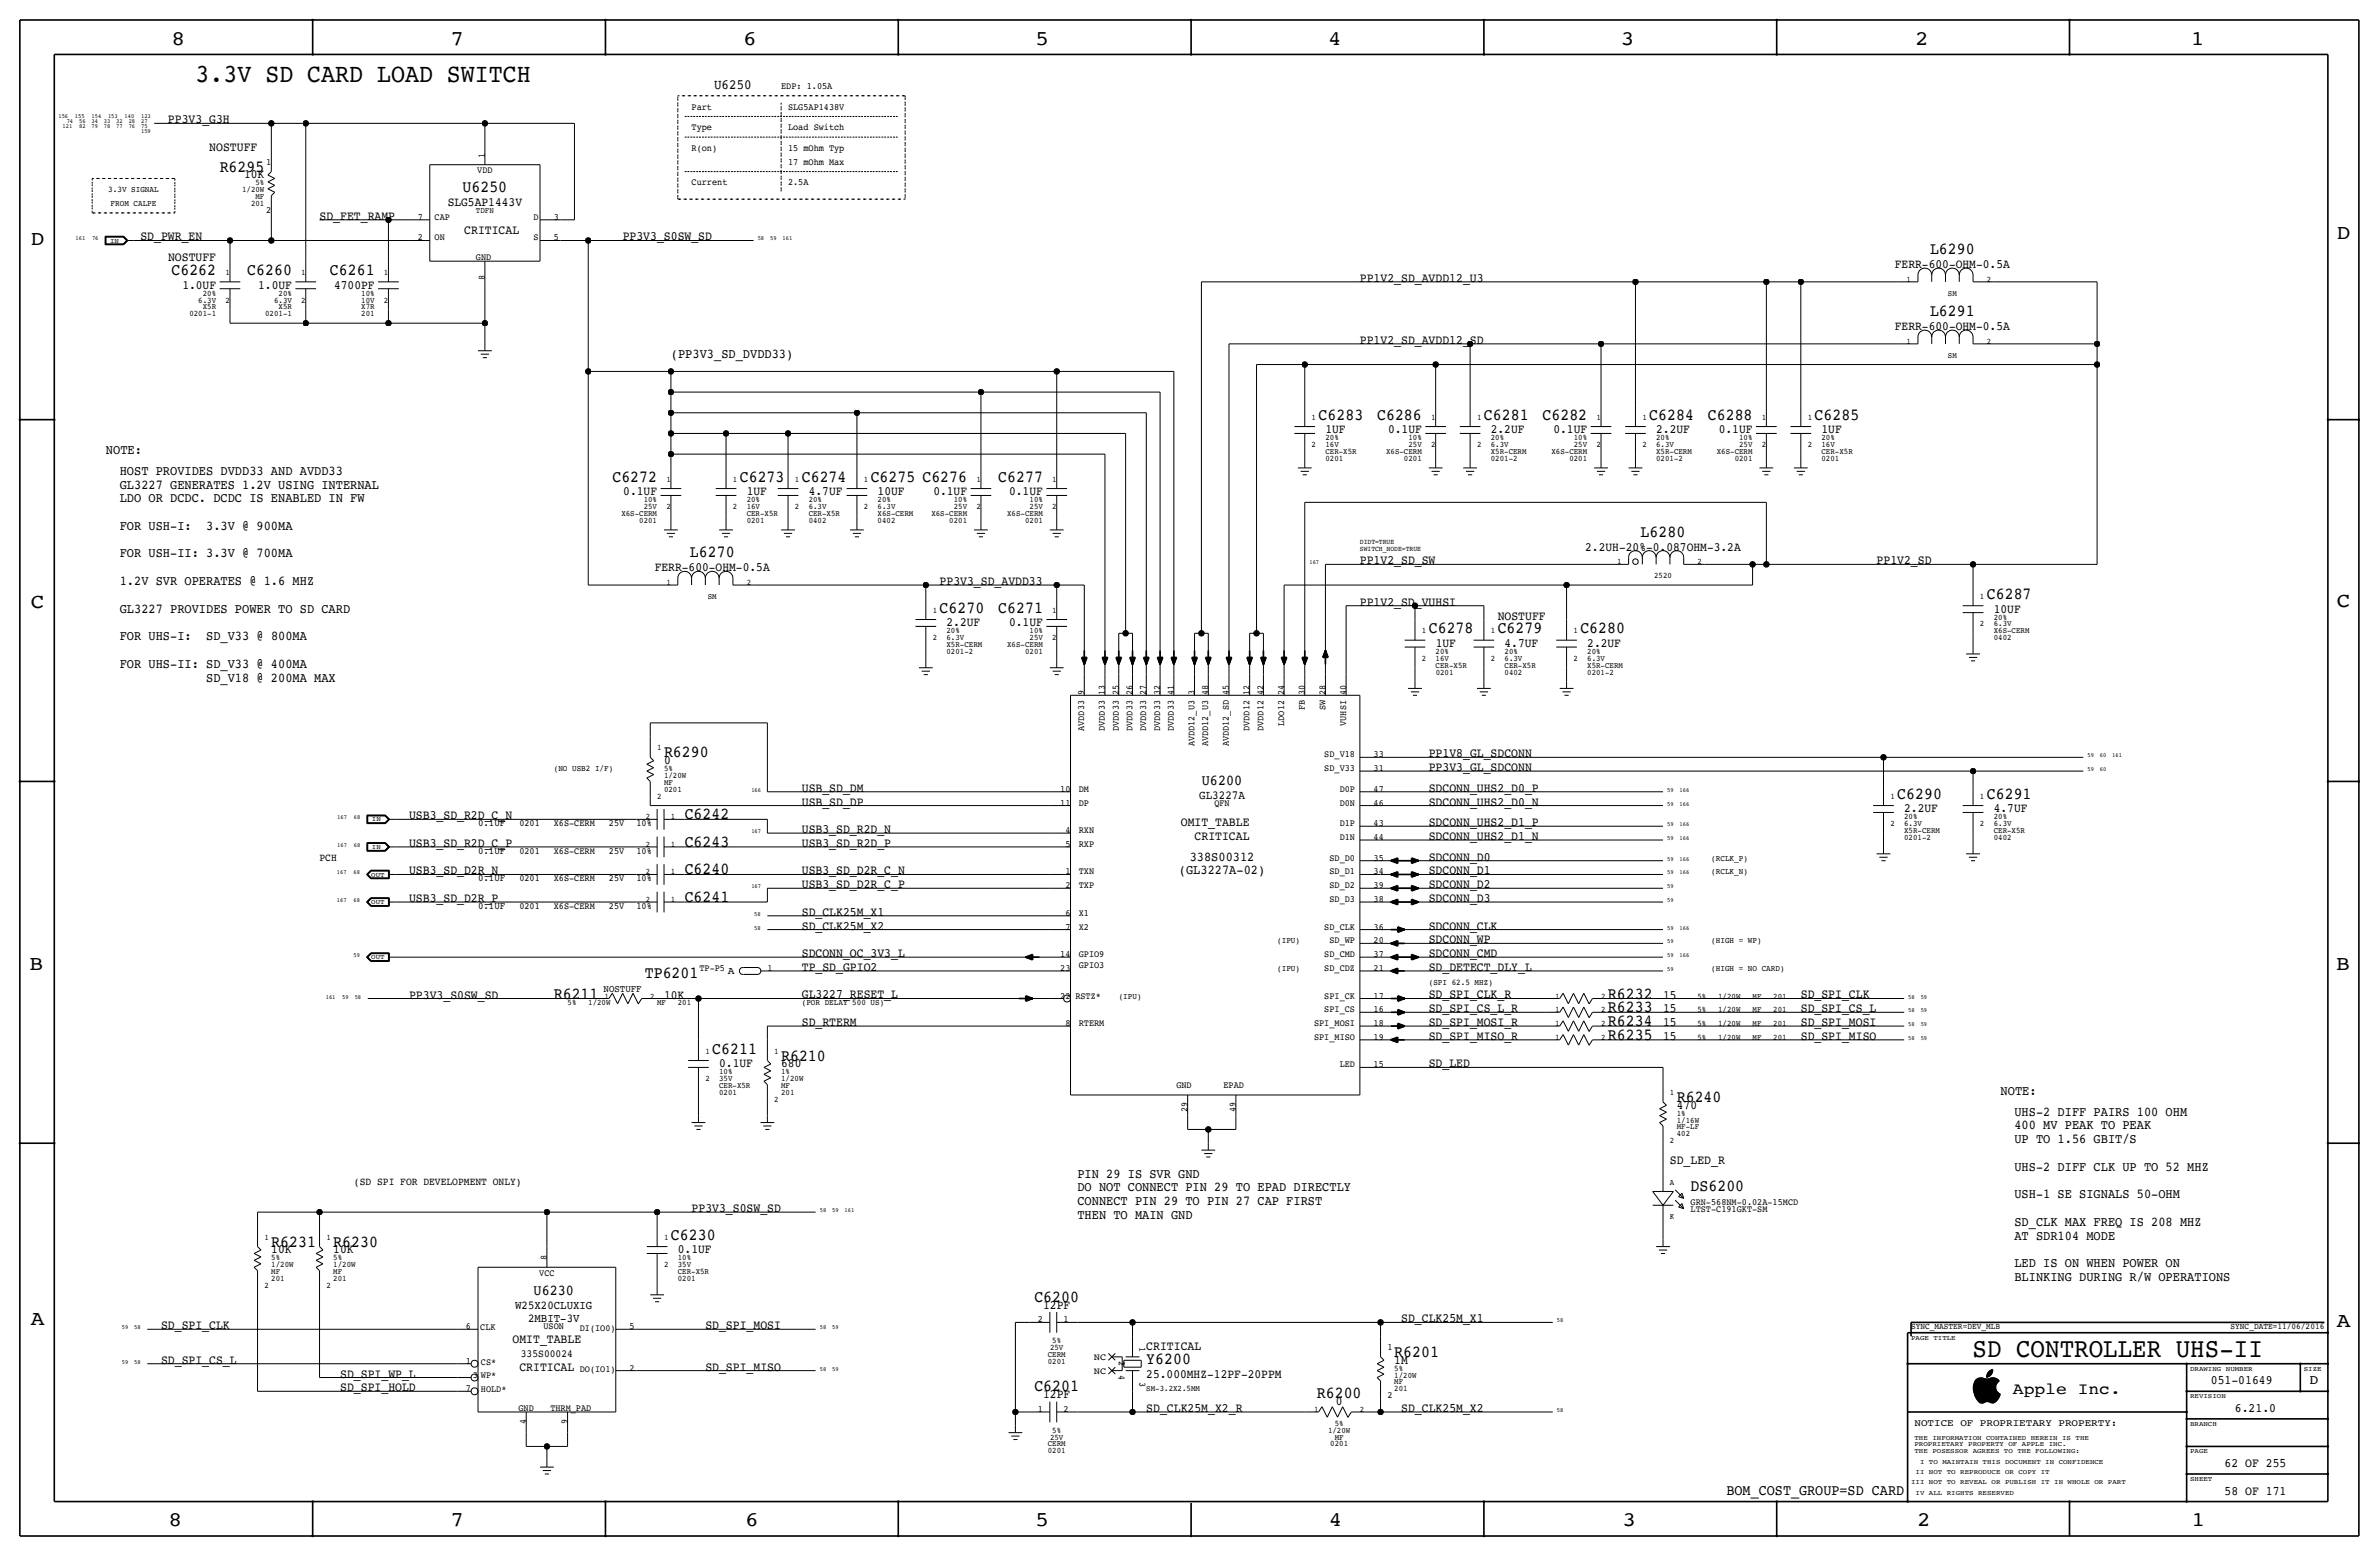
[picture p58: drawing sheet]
<svg xmlns="http://www.w3.org/2000/svg" width="877mm" height="574mm" viewBox="0 0 877 574" stroke-linecap="round" stroke-linejoin="round" font-family="sans-serif">
<defs><g id="words">
<text font-size="10" x="727.2" y="500.1">SD CONTROLLER UHS-II</text>
<text font-size="9.6" x="72.1" y="30.2">3.3V SD CARD LOAD SWITCH</text>
<g font-size="7.6">
<text x="63.2" y="16.5">8</text>
<text x="166.1" y="16.5">7</text>
<text x="274" y="16.5">6</text>
<text x="381.7" y="16.5">5</text>
<text x="489.7" y="16.5">4</text>
<text x="597.6" y="16.5">3</text>
<text x="706.1" y="16.5">2</text>
<text x="807.7" y="16.5">1</text>
<text x="861.5" y="88.1">D</text>
<text x="11.4" y="90.4">D</text>
<text x="11.4" y="224.3">C</text>
<text x="861.5" y="223.8">C</text>
<text x="10.8" y="357.6">B</text>
<text x="861.3" y="357.4">B</text>
<text x="11.3" y="488.4">A</text>
<text x="861.5" y="489.2">A</text>
<text x="62.2" y="562.6">8</text>
<text x="166" y="562.6">7</text>
<text x="274.8" y="562.6">6</text>
<text x="381.7" y="562.6">5</text>
<text x="489.9" y="562.6">4</text>
<text x="598.1" y="562.6">3</text>
<text x="706.8" y="562.6">2</text>
<text x="807.9" y="562.6">1</text>
</g>
<g font-size="6.2">
<text x="81" y="63.2">R6295</text>
<text x="170.5" y="70.9">U6250</text>
<text x="711.5" y="93.7">L6290</text>
<text x="63.2" y="101.3">C6262</text>
<text x="91.1" y="101.3">C6260</text>
<text x="121.6" y="101.3">C6261</text>
<text x="711.5" y="116.6">L6291</text>
<text x="486.1" y="154.7">C6283</text>
<text x="507.7" y="154.7">C6286</text>
<text x="547.1" y="154.7">C6281</text>
<text x="568.7" y="154.7">C6282</text>
<text x="608" y="154.7">C6284</text>
<text x="629.6" y="154.7">C6288</text>
<text x="669" y="154.7">C6285</text>
<text x="225.8" y="177.5">C6272</text>
<text x="272.7" y="177.5">C6273</text>
<text x="295.6" y="177.5">C6274</text>
<text x="321" y="177.5">C6275 C6276</text>
<text x="368" y="177.5">C6277</text>
<text x="604.9" y="197.9">L6280</text>
<text x="254.3" y="205.5">L6270</text>
<text x="732.5" y="220.7">C6287</text>
<text x="346.4" y="225.8">C6270</text>
<text x="368" y="225.8">C6271</text>
<text x="526.7" y="233.4">C6278</text>
<text x="552.1" y="233.4">C6279</text>
<text x="582.6" y="233.4">C6280</text>
<text x="244.8" y="279.1">R6290</text>
<text x="699.5" y="294.4">C6290</text>
<text x="732.5" y="294.4">C6291</text>
<text x="252.4" y="302">C6242</text>
<text x="252.4" y="312.2">C6243</text>
<text x="252.4" y="322.3">C6240</text>
<text x="252.4" y="332.5">C6241</text>
<text x="237.7" y="360.4">TP6201</text>
<text x="204.2" y="368">R6211</text>
<text x="592.8" y="368">R6232</text>
<text x="592.8" y="373.1">R6233</text>
<text x="592.8" y="383.3">R6235</text>
<text x="592.8" y="378.2">R6234</text>
<text x="262.6" y="388.4">C6211</text>
<text x="288" y="390.9">R6210</text>
<text x="618.2" y="406.1">R6240</text>
<text x="623.3" y="439.2">DS6200</text>
<text x="100" y="459.5">R6231</text>
<text x="122.9" y="459.5">R6230</text>
<text x="247.3" y="456.9">C6230</text>
<text x="381.3" y="479.8">C6200</text>
<text x="422.6" y="502.7">Y6200</text>
<text x="514" y="500.1">R6201</text>
<text x="381.3" y="512.8">C6201</text>
<text x="485.5" y="515.4">R6200</text>
</g>
<text font-size="6" x="742.1" y="513.9">Apple Inc.</text>
<g font-size="5.6">
<text x="443.1" y="289.3">U6200</text>
<text x="196.7" y="477.3">U6230</text>
<text x="636.5" y="550.9">BOM_COST_GROUP=SD CARD</text>
</g>
<text font-size="5.2" x="263.3" y="32.8">U6250</text>
<g font-size="5">
<text x="247.3" y="131.8">(PP3V3_SD_DVDD33)</text>
<text x="39.1" y="167.4">NOTE:</text>
<text x="44.1" y="175">HOST PROVIDES DVDD33 AND AVDD33</text>
<text x="44.1" y="180.1">GL3227 GENERATES 1.2V USING INTERNAL</text>
<text x="44.1" y="185.2">LDO OR DCDC. DCDC IS ENABLED IN FW</text>
<text x="44.1" y="195.3">FOR USH-I:</text>
<text x="76" y="195.3">3.3V @ 900MA</text>
<text x="44.1" y="205.5">FOR USH-II: 3.3V @ 700MA</text>
<text x="44.1" y="215.7">1.2V SVR OPERATES @ 1.6 MHZ</text>
<text x="44.1" y="225.8">GL3227 PROVIDES POWER TO SD CARD</text>
<text x="44.1" y="236">FOR UHS-I:</text>
<text x="76" y="236">SD_V33 @ 800MA</text>
<text x="44.1" y="246.1">FOR UHS-II: SD_V33 @ 400MA</text>
<text x="76" y="251.2">SD_V18 @ 200MA MAX</text>
<text x="438.6" y="317.2">338S00312</text>
<text x="434.6" y="322.3">(GL3227A-02)</text>
<text x="737.6" y="403.6">NOTE:</text>
<text x="742.6" y="411.2">UHS-2 DIFF PAIRS 100 OHM</text>
<text x="742.6" y="416.3">400 MV PEAK TO PEAK</text>
<text x="742.6" y="421.4">UP TO 1.56 GBIT/S</text>
<text x="742.6" y="431.5">UHS-2 DIFF CLK UP TO 52 MHZ</text>
<text x="397.2" y="434.1">PIN 29 IS SVR GND</text>
<text x="397.2" y="439.2">DO NOT CONNECT PIN 29 TO EPAD DIRECTLY</text>
<text x="742.6" y="441.7">USH-1 SE SIGNALS 50-OHM</text>
<text x="397.2" y="444.2">CONNECT PIN 29 TO PIN 27 CAP FIRST</text>
<text x="397.2" y="449.3">THEN TO MAIN GND</text>
<text x="742.6" y="451.9">SD_CLK MAX FREQ IS 208 MHZ</text>
<text x="742.6" y="456.9">AT SDR104 MODE</text>
<text x="742.6" y="467.1">LED IS ON WHEN POWER ON</text>
<text x="742.6" y="472.2">BLINKING DURING R/W OPERATIONS</text>
<text x="851.5" y="510.3">D</text>
</g>
<g font-size="4.7">
<text x="61.9" y="45.5">PP3V3_G3H</text>
<text x="77.2" y="55.6">NOSTUFF</text>
<text x="90" y="65.8">10K</text>
<text x="165" y="75.9">SLG5AP1443V</text>
<text x="117.8" y="81">SD_FET_RAMP</text>
<text x="51.8" y="88.6">SD_PWR_EN</text>
<text x="171.2" y="86.1">CRITICAL</text>
<text x="229.6" y="88.6">PP3V3_S0SW_SD</text>
<text x="62" y="96.3">NOSTUFF</text>
<text x="698.6" y="98.8">FERR-600-OHM-0.5A</text>
<text x="67.2" y="106.4">1.0UF</text>
<text x="95.2" y="106.4">1.0UF</text>
<text x="123.2" y="106.4">4700PF</text>
<text x="501.3" y="103.9">PP1V2_SD_AVDD12_U3</text>
<text x="698.6" y="121.7">FERR-600-OHM-0.5A</text>
<text x="501.3" y="126.7">PP1V2_SD_AVDD12_SD</text>
<text x="488.6" y="159.8">1UF</text>
<text x="511.7" y="159.8">0.1UF</text>
<text x="549.6" y="159.8">2.2UF</text>
<text x="572.7" y="159.8">0.1UF</text>
<text x="610.6" y="159.8">2.2UF</text>
<text x="633.7" y="159.8">0.1UF</text>
<text x="671.5" y="159.8">1UF</text>
<text x="229.8" y="182.6">0.1UF</text>
<text x="275.3" y="182.6">1UF</text>
<text x="298.1" y="182.6">4.7UF</text>
<text x="323.5" y="182.6">10UF</text>
<text x="344.1" y="182.6">0.1UF</text>
<text x="372" y="182.6">0.1UF</text>
<text x="584.4" y="202.9">2.2UH-20%-0.087OHM-3.2A</text>
<text x="501.3" y="208">PP1V2_SD_SW</text>
<text x="691.8" y="208">PP1V2_SD</text>
<text x="241.4" y="210.6">FERR-600-OHM-0.5A</text>
<text x="346.4" y="215.6">PP3V3_SD_AVDD33</text>
<text x="501.3" y="223.3">PP1V2_SD_VUHSI</text>
<text x="735" y="225.8">10UF</text>
<text x="348.9" y="230.9">2.2UF</text>
<text x="372" y="230.9">0.1UF</text>
<text x="552.1" y="228.3">NOSTUFF</text>
<text x="529.3" y="238.5">1UF</text>
<text x="554.7" y="238.5">4.7UF</text>
<text x="585.2" y="238.5">2.2UF</text>
<text x="244.8" y="281.7">0</text>
<text x="526.7" y="279.1">PP1V8_GL_SDCONN</text>
<text x="526.7" y="284.2">PP3V3_GL_SDCONN</text>
<text x="295.6" y="291.8">USB_SD_DM</text>
<text x="526.7" y="291.8">SDCONN_UHS2_D0_P</text>
<text x="295.6" y="296.9">USB_SD_DP</text>
<text x="526.7" y="296.9">SDCONN_UHS2_D0_N</text>
<text x="702" y="299.5">2.2UF</text>
<text x="735" y="299.5">4.7UF</text>
<text x="150.8" y="302">USB3_SD_R2D_C_N</text>
<text x="435.3" y="304.5">OMIT_TABLE</text>
<text x="526.7" y="304.5">SDCONN_UHS2_D1_P</text>
<text x="295.6" y="307.1">USB3_SD_R2D_N</text>
<text x="440.4" y="309.6">CRITICAL</text>
<text x="526.7" y="309.6">SDCONN_UHS2_D1_N</text>
<text x="150.8" y="312.1">USB3_SD_R2D_C_P</text>
<text x="295.6" y="312.2">USB3_SD_R2D_P</text>
<text x="526.7" y="317.2">SDCONN_D0</text>
<text x="150.8" y="322.3">USB3_SD_D2R_N</text>
<text x="295.6" y="322.3">USB3_SD_D2R_C_N</text>
<text x="526.7" y="322.3">SDCONN_D1</text>
<text x="295.6" y="327.4">USB3_SD_D2R_C_P</text>
<text x="526.7" y="327.4">SDCONN_D2</text>
<text x="150.8" y="332.5">USB3_SD_D2R_P</text>
<text x="526.7" y="332.5">SDCONN_D3</text>
<text x="295.6" y="337.6">SD_CLK25M_X1</text>
<text x="295.6" y="342.6">SD_CLK25M_X2</text>
<text x="526.7" y="342.6">SDCONN_CLK</text>
<text x="526.7" y="347.7">SDCONN_WP</text>
<text x="295.6" y="352.8">SDCONN_OC_3V3_L</text>
<text x="526.7" y="352.8">SDCONN_CMD</text>
<text x="295.6" y="357.9">TP_SD_GPIO2</text>
<text x="526.7" y="357.9">SD_DETECT_DLY_L</text>
<text x="150.8" y="368">PP3V3_S0SW_SD</text>
<text x="244.8" y="368">10K</text>
<text x="295.6" y="368">GL3227_RESET_L</text>
<text x="526.7" y="368">SD_SPI_CLK_R</text>
<text x="613.2" y="368">15</text>
<text x="663.9" y="368">SD_SPI_CLK</text>
<text x="526.7" y="373.1">SD_SPI_CS_L_R</text>
<text x="613.2" y="373.1">15</text>
<text x="663.9" y="373.1">SD_SPI_CS_L</text>
<text x="295.6" y="378.2">SD_RTERM</text>
<text x="526.7" y="378.2">SD_SPI_MOSI_R</text>
<text x="526.7" y="383.3">SD_SPI_MISO_R</text>
<text x="613.2" y="383.3">15</text>
<text x="613.2" y="378.2">15</text>
<text x="663.9" y="383.3">SD_SPI_MISO</text>
<text x="663.9" y="378.2">SD_SPI_MOSI</text>
<text x="265.1" y="393.4">0.1UF</text>
<text x="288" y="393.4">680</text>
<text x="526.7" y="393.4">SD_LED</text>
<text x="618.2" y="408.7">470</text>
<text x="615.6" y="429">SD_LED_R</text>
<text x="255" y="446.8">PP3V3_S0SW_SD</text>
<text x="100" y="462">10K</text>
<text x="122.9" y="462">10K</text>
<text x="249.9" y="462">0.1UF</text>
<text x="384.6" y="482.3">12PF</text>
<text x="59.4" y="490">SD_SPI_CLK</text>
<text x="260" y="490">SD_SPI_MOSI</text>
<text x="516.6" y="487.4">SD_CLK25M_X1</text>
<text x="189" y="495">OMIT_TABLE</text>
<text x="422.6" y="497.6">CRITICAL</text>
<text x="59.4" y="502.6">SD_SPI_CS_L</text>
<text x="514" y="502.7">1M</text>
<text x="125.4" y="507.7">SD_SPI_WP_L</text>
<text x="191.5" y="505.2">CRITICAL</text>
<text x="260" y="505.2">SD_SPI_MISO</text>
<text x="422.6" y="507.7">25.000MHZ-12PF-20PPM</text>
<text x="125.4" y="512.8">SD_SPI_HOLD</text>
<text x="384.6" y="515.4">12PF</text>
<text x="815.1" y="510.3">051-01649</text>
<text x="422.6" y="520.4">SD_CLK25M_X2_R</text>
<text x="492.5" y="517.9">0</text>
<text x="516.6" y="520.4">SD_CLK25M_X2</text>
<text x="823.9" y="520.4">6.21.0</text>
<text x="820.1" y="540.8">62 OF 255</text>
<text x="820.1" y="550.9">58 OF 171</text>
</g>
<text font-size="4.5" x="442.1" y="294.4">GL3227A</text>
<g font-size="4.4">
<text x="189.9" y="482.3">W25X20CLUXIG</text>
<text x="194.7" y="487.4">2MBIT-3V</text>
</g>
<g font-size="4">
<text x="117.8" y="317.2">PCH</text>
<text x="130.5" y="436.6">(SD SPI FOR DEVELOPMENT ONLY)</text>
<text x="192" y="500.1">335S00024</text>
</g>
<g font-size="3.8">
<text x="176.2" y="304.5">0.1UF</text>
<text x="176.2" y="314.7">0.1UF</text>
<text x="176.2" y="324.9">0.1UF</text>
<text x="176.2" y="335">0.1UF</text>
<text x="268.3" y="359">A</text>
<text x="222.5" y="365.5">NOSTUFF</text>
</g>
<text font-size="3.7" x="705.8" y="525.5">NOTICE OF PROPRIETARY PROPERTY:</text>
<g font-size="3.5">
<text x="288" y="32.8">EDP: 1.05A</text>
<text x="255" y="40.4">Part</text>
<text x="290.5" y="40.4">SLG5AP1438V</text>
<text x="255" y="48">Type</text>
<text x="290.5" y="48">Load Switch</text>
<text x="178.8" y="58.2" transform="rotate(-90 178.8 58.2)">1</text>
<text x="255" y="55.6">R(on)</text>
<text x="290.5" y="55.6">15 mOhm Typ</text>
<text x="98.1" y="60.7">1</text>
<text x="175.9" y="63.8">VDD</text>
<text x="290.5" y="60.7">17 mOhm Max</text>
<text x="255" y="68.3">Current</text>
<text x="290.5" y="68.3">2.5A</text>
<text x="98.1" y="78.5">2</text>
<text x="154" y="81">7</text>
<text x="160.2" y="81">CAP</text>
<text x="196.7" y="81">D</text>
<text x="204.2" y="81">3</text>
<text x="154" y="88.6">2</text>
<text x="160.2" y="88.6">ON</text>
<text x="196.7" y="88.6">S</text>
<text x="204.2" y="88.6">5</text>
<text x="175.5" y="95.8">GND</text>
<text x="178.8" y="103.2" transform="rotate(-90 178.8 103.2)">8</text>
<text x="399.7" y="256.3" transform="rotate(-90 399.7 256.3)">9</text>
<text x="407.4" y="256.3" transform="rotate(-90 407.4 256.3)">13</text>
<text x="412.4" y="256.3" transform="rotate(-90 412.4 256.3)">25</text>
<text x="417.5" y="256.3" transform="rotate(-90 417.5 256.3)">26</text>
<text x="422.6" y="256.3" transform="rotate(-90 422.6 256.3)">27</text>
<text x="427.7" y="256.3" transform="rotate(-90 427.7 256.3)">32</text>
<text x="432.8" y="256.3" transform="rotate(-90 432.8 256.3)">41</text>
<text x="440.4" y="256.3" transform="rotate(-90 440.4 256.3)">3</text>
<text x="445.5" y="256.3" transform="rotate(-90 445.5 256.3)">48</text>
<text x="453.1" y="256.3" transform="rotate(-90 453.1 256.3)">45</text>
<text x="460.7" y="256.3" transform="rotate(-90 460.7 256.3)">12</text>
<text x="465.8" y="256.3" transform="rotate(-90 465.8 256.3)">42</text>
<text x="473.4" y="256.3" transform="rotate(-90 473.4 256.3)">24</text>
<text x="496.3" y="256.3" transform="rotate(-90 496.3 256.3)">40</text>
<text x="481" y="261.8" transform="rotate(-90 481 261.8)">FB 30</text>
<text x="488.6" y="261.8" transform="rotate(-90 488.6 261.8)">SW 28</text>
<text x="399.7" y="269.4" transform="rotate(-90 399.7 269.4)">AVDD33</text>
<text x="407.4" y="269.4" transform="rotate(-90 407.4 269.4)">DVDD33</text>
<text x="412.4" y="269.4" transform="rotate(-90 412.4 269.4)">DVDD33</text>
<text x="417.5" y="269.4" transform="rotate(-90 417.5 269.4)">DVDD33</text>
<text x="422.6" y="269.4" transform="rotate(-90 422.6 269.4)">DVDD33</text>
<text x="427.7" y="269.4" transform="rotate(-90 427.7 269.4)">DVDD33</text>
<text x="432.8" y="269.4" transform="rotate(-90 432.8 269.4)">DVDD33</text>
<text x="460.7" y="269.4" transform="rotate(-90 460.7 269.4)">DVDD12</text>
<text x="465.8" y="269.4" transform="rotate(-90 465.8 269.4)">DVDD12</text>
<text x="473.4" y="267.5" transform="rotate(-90 473.4 267.5)">LDO12</text>
<text x="496.3" y="267.5" transform="rotate(-90 496.3 267.5)">VUHSI</text>
<text x="440.4" y="275.1" transform="rotate(-90 440.4 275.1)">AVDD12_U3</text>
<text x="445.5" y="275.1" transform="rotate(-90 445.5 275.1)">AVDD12_U3</text>
<text x="453.1" y="275.1" transform="rotate(-90 453.1 275.1)">AVDD12_SD</text>
<text x="488.2" y="279.1">SD_V18</text>
<text x="506.4" y="279.1">33</text>
<text x="488.2" y="284.2">SD_V33</text>
<text x="506.4" y="284.2">31</text>
<text x="390.9" y="291.8">10</text>
<text x="397.7" y="291.8">DM</text>
<text x="493.9" y="291.8">D0P</text>
<text x="506.4" y="291.8">47</text>
<text x="390.9" y="296.9">11</text>
<text x="397.7" y="296.9">DP</text>
<text x="447.7" y="296.9">QFN</text>
<text x="493.9" y="296.9">D0N</text>
<text x="506.4" y="296.9">46</text>
<text x="191.5" y="304.5">0201</text>
<text x="204.2" y="304.5">X6S-CERM</text>
<text x="224.5" y="304.5">25V</text>
<text x="234.6" y="304.5">10%</text>
<text x="493.9" y="304.5">D1P</text>
<text x="506.4" y="304.5">43</text>
<text x="392.8" y="307.1">4</text>
<text x="397.7" y="307.1">RXN</text>
<text x="493.9" y="309.6">D1N</text>
<text x="506.4" y="309.6">44</text>
<text x="191.5" y="314.7">0201</text>
<text x="204.2" y="314.7">X6S-CERM</text>
<text x="224.5" y="314.7">25V</text>
<text x="234.6" y="314.7">10%</text>
<text x="392.8" y="312.2">5</text>
<text x="397.7" y="312.2">RXP</text>
<text x="490.1" y="317.2">SD_D0</text>
<text x="506.4" y="317.2">35</text>
<text x="392.8" y="322.3">1</text>
<text x="397.7" y="322.3">TXN</text>
<text x="490.1" y="322.3">SD_D1</text>
<text x="506.4" y="322.3">34</text>
<text x="191.5" y="324.9">0201</text>
<text x="204.2" y="324.9">X6S-CERM</text>
<text x="224.5" y="324.9">25V</text>
<text x="234.6" y="324.9">10%</text>
<text x="392.8" y="327.4">2</text>
<text x="397.7" y="327.4">TXP</text>
<text x="490.1" y="327.4">SD_D2</text>
<text x="506.4" y="327.4">39</text>
<text x="191.5" y="335">0201</text>
<text x="204.2" y="335">X6S-CERM</text>
<text x="224.5" y="335">25V</text>
<text x="234.6" y="335">10%</text>
<text x="490.1" y="332.5">SD_D3</text>
<text x="506.4" y="332.5">38</text>
<text x="392.8" y="337.6">6</text>
<text x="397.7" y="337.6">X1</text>
<text x="392.8" y="342.6">7</text>
<text x="397.7" y="342.6">X2</text>
<text x="488.2" y="342.6">SD_CLK</text>
<text x="490.1" y="347.7">SD_WP</text>
<text x="506.4" y="347.7">20</text>
<text x="506.4" y="342.6">36</text>
<text x="390.9" y="352.8">14</text>
<text x="397.7" y="352.8">GPIO9</text>
<text x="488.2" y="352.8">SD_CMD</text>
<text x="506.4" y="352.8">37</text>
<text x="257.9" y="357.9">TP-P5</text>
<text x="282.9" y="357.9">1</text>
<text x="390.9" y="357.9">23</text>
<text x="397.7" y="356.6">GPIO3</text>
<text x="488.2" y="357.9">SD_CDZ</text>
<text x="506.4" y="357.9">21</text>
<text x="390.9" y="368">22</text>
<text x="396.4" y="368">RSTZ*</text>
<text x="488.2" y="368">SPI_CK</text>
<text x="506.4" y="368">17</text>
<text x="488.2" y="373.1">SPI_CS</text>
<text x="506.4" y="373.1">16</text>
<text x="392.8" y="378.2">8</text>
<text x="397.7" y="378.2">RTERM</text>
<text x="484.4" y="383.3">SPI_MISO</text>
<text x="484.4" y="378.2">SPI_MOSI</text>
<text x="506.4" y="378.2">18</text>
<text x="506.4" y="383.3">19</text>
<text x="493.9" y="393.4">LED</text>
<text x="506.4" y="393.4">15</text>
<text x="433.7" y="401.1">GND</text>
<text x="451.1" y="401.1">EPAD</text>
<text x="437.8" y="409.9" transform="rotate(-90 437.8 409.9)">29</text>
<text x="455.6" y="409.9" transform="rotate(-90 455.6 409.9)">49</text>
<text x="623.3" y="444.2">GRN-568NM-0.02A-15MCD</text>
<text x="623.3" y="446.8">LTST-C191GKT-SM</text>
<text x="201.6" y="464.6" transform="rotate(-90 201.6 464.6)">8</text>
<text x="198.8" y="470.2">VCC</text>
<text x="171.8" y="490">6</text>
<text x="177" y="490.3">CLK</text>
<text x="200.4" y="490">USON</text>
<text x="213.7" y="490.5">DI(IO0)</text>
<text x="232.1" y="490">5</text>
<text x="382.6" y="487.4">2</text>
<text x="392.1" y="487.4">1</text>
<text x="420.1" y="496.6" transform="rotate(90 420.1 496.6)">1</text>
<text x="511.5" y="497.6">1</text>
<text x="171.8" y="502.7">1</text>
<text x="177.3" y="503">CS*</text>
<text x="403.3" y="501.4">NC</text>
<text x="412.4" y="501.7" transform="rotate(90 412.4 501.7)">2</text>
<text x="174.3" y="507.7">3</text>
<text x="177.3" y="508">WP*</text>
<text x="213.7" y="505.8">DO(IO1)</text>
<text x="232.1" y="505.2">2</text>
<text x="403.3" y="506.5">NC</text>
<text x="412.4" y="506.8" transform="rotate(90 412.4 506.8)">4</text>
<text x="420.1" y="509.3" transform="rotate(90 420.1 509.3)">3</text>
<text x="171.8" y="512.8">7</text>
<text x="177.3" y="513.1">HOLD*</text>
<text x="511.5" y="515.4">2</text>
<text x="191.2" y="519.9">GND</text>
<text x="202.9" y="519.9">THRM_PAD</text>
<text x="382.6" y="520.4">1</text>
<text x="392.1" y="520.4">2</text>
<text x="194" y="524.9" transform="rotate(-90 194 524.9)">4</text>
<text x="209.2" y="524.9" transform="rotate(-90 209.2 524.9)">9</text>
</g>
<g font-size="3.2">
<text x="39.9" y="70.9">3.3V SIGNAL</text>
<text x="40.8" y="75.9">FROM CALPE</text>
<text x="204.2" y="284.2">(NO USB2 I/F)</text>
<text x="630.9" y="317.2">(RCLK_P)</text>
<text x="630.9" y="322.3">(RCLK_N)</text>
<text x="470.9" y="347.7">(IPU)</text>
<text x="630.9" y="347.7">(HIGH = WP)</text>
<text x="470.9" y="357.9">(IPU)</text>
<text x="630.9" y="357.9">(HIGH = NO CARD)</text>
<text x="526.7" y="363">(SPI 62.5 MHZ)</text>
<text x="295.6" y="370.6">(POR DELAY 500 US)</text>
<text x="412.4" y="368">(IPU)</text>
<text x="704.5" y="490">SYNC_MASTER=DEV_MLB</text>
<text x="822.3" y="490">SYNC_DATE=11/06/2016</text>
</g>
<g font-size="3.1">
<text x="89.2" y="70.9">1/20W</text>
<text x="94.2" y="68.3">5%</text>
<text x="92.5" y="75.9">201</text>
<text x="94.2" y="73.4">MF</text>
<text x="175.5" y="78.5">TDFN</text>
<text x="83.1" y="101.3">1</text>
<text x="111.1" y="101.3">1</text>
<text x="141.6" y="101.3">1</text>
<text x="702.9" y="103.9">1</text>
<text x="732.5" y="103.9">2</text>
<text x="73.1" y="111.5">6.3V</text>
<text x="74.8" y="109">20%</text>
<text x="83.1" y="111.5">2</text>
<text x="101" y="111.5">6.3V</text>
<text x="102.7" y="109">20%</text>
<text x="111.1" y="111.5">2</text>
<text x="133.2" y="111.5">10V</text>
<text x="133.2" y="109">10%</text>
<text x="141.6" y="111.5">2</text>
<text x="718.1" y="109">SM</text>
<text x="69.8" y="116.6">0201-1</text>
<text x="74.8" y="114">X5R</text>
<text x="97.7" y="116.6">0201-1</text>
<text x="102.7" y="114">X5R</text>
<text x="133.2" y="116.6">201</text>
<text x="133.2" y="114">X7R</text>
<text x="702.9" y="126.7">1</text>
<text x="718.1" y="131.8">SM</text>
<text x="732.5" y="126.7">2</text>
<text x="483.6" y="154.7">1</text>
<text x="527.6" y="154.7">1</text>
<text x="544.5" y="154.7">1</text>
<text x="588.6" y="154.7">1</text>
<text x="605.5" y="154.7">1</text>
<text x="649.6" y="154.7">1</text>
<text x="666.4" y="154.7">1</text>
<text x="483.6" y="164.8">2</text>
<text x="488.6" y="162.3">20%</text>
<text x="488.6" y="164.8">16V</text>
<text x="488.6" y="167.4">CER-X5R</text>
<text x="511" y="167.4">X6S-CERM</text>
<text x="519.3" y="162.3">10%</text>
<text x="519.3" y="164.8">25V</text>
<text x="527.6" y="164.8">2</text>
<text x="544.5" y="164.8">2</text>
<text x="549.6" y="167.4">X5R-CERM</text>
<text x="549.6" y="164.8">6.3V</text>
<text x="549.6" y="162.3">20%</text>
<text x="572" y="167.4">X6S-CERM</text>
<text x="580.2" y="162.3">10%</text>
<text x="580.2" y="164.8">25V</text>
<text x="588.6" y="164.8">2</text>
<text x="605.5" y="164.8">2</text>
<text x="610.6" y="167.4">X5R-CERM</text>
<text x="610.6" y="164.8">6.3V</text>
<text x="610.6" y="162.3">20%</text>
<text x="632.9" y="167.4">X6S-CERM</text>
<text x="641.2" y="162.3">10%</text>
<text x="641.2" y="164.8">25V</text>
<text x="649.6" y="164.8">2</text>
<text x="666.4" y="164.8">2</text>
<text x="671.5" y="162.3">20%</text>
<text x="671.5" y="164.8">16V</text>
<text x="671.5" y="167.4">CER-X5R</text>
<text x="488.6" y="169.9">0201</text>
<text x="517.6" y="169.9">0201</text>
<text x="549.6" y="169.9">0201-2</text>
<text x="578.6" y="169.9">0201</text>
<text x="610.6" y="169.9">0201-2</text>
<text x="639.5" y="169.9">0201</text>
<text x="671.5" y="169.9">0201</text>
<text x="245.7" y="177.5">1</text>
<text x="270.2" y="177.5">1</text>
<text x="293.1" y="177.5">1</text>
<text x="318.5" y="177.5">1</text>
<text x="360" y="177.5">1</text>
<text x="387.9" y="177.5">1</text>
<text x="237.3" y="185.2">10%</text>
<text x="275.3" y="185.2">20%</text>
<text x="298.1" y="185.2">20%</text>
<text x="323.5" y="185.2">20%</text>
<text x="351.6" y="185.2">10%</text>
<text x="379.6" y="185.2">10%</text>
<text x="229.1" y="190.2">X6S-CERM</text>
<text x="237.3" y="187.7">25V</text>
<text x="245.7" y="187.7">2</text>
<text x="270.2" y="187.7">2</text>
<text x="275.3" y="187.7">16V</text>
<text x="275.3" y="190.2">CER-X5R</text>
<text x="293.1" y="187.7">2</text>
<text x="298.1" y="187.7">6.3V</text>
<text x="298.1" y="190.2">CER-X5R</text>
<text x="318.5" y="187.7">2</text>
<text x="323.5" y="187.7">6.3V</text>
<text x="323.5" y="190.2">X6S-CERM</text>
<text x="343.4" y="190.2">X6S-CERM</text>
<text x="351.6" y="187.7">25V</text>
<text x="360" y="187.7">2</text>
<text x="371.3" y="190.2">X6S-CERM</text>
<text x="379.6" y="187.7">25V</text>
<text x="387.9" y="187.7">2</text>
<text x="235.7" y="192.8">0201</text>
<text x="275.3" y="192.8">0201</text>
<text x="298.1" y="192.8">0402</text>
<text x="323.5" y="192.8">0402</text>
<text x="350" y="192.8">0201</text>
<text x="377.9" y="192.8">0201</text>
<text x="596.2" y="208">1</text>
<text x="625.8" y="208">2</text>
<text x="245.7" y="215.6">1</text>
<text x="275.3" y="215.6">2</text>
<text x="609.8" y="213.1">2520</text>
<text x="260.9" y="220.7">SM</text>
<text x="729.9" y="220.7">1</text>
<text x="343.9" y="225.8">1</text>
<text x="387.9" y="225.8">1</text>
<text x="348.9" y="233.4">20%</text>
<text x="379.6" y="233.4">10%</text>
<text x="524.2" y="233.4">1</text>
<text x="549.6" y="233.4">1</text>
<text x="580.1" y="233.4">1</text>
<text x="729.9" y="230.9">2</text>
<text x="735" y="230.9">6.3V</text>
<text x="735" y="228.3">20%</text>
<text x="735" y="233.4">X6S-CERM</text>
<text x="343.9" y="236">2</text>
<text x="348.9" y="238.5">X5R-CERM</text>
<text x="348.9" y="236">6.3V</text>
<text x="371.3" y="238.5">X6S-CERM</text>
<text x="379.6" y="236">25V</text>
<text x="387.9" y="236">2</text>
<text x="735" y="236">0402</text>
<text x="348.9" y="241">0201-2</text>
<text x="377.9" y="241">0201</text>
<text x="524.2" y="243.6">2</text>
<text x="529.3" y="243.6">16V</text>
<text x="529.3" y="241">20%</text>
<text x="549.6" y="243.6">2</text>
<text x="554.7" y="241">20%</text>
<text x="554.7" y="243.6">6.3V</text>
<text x="580.1" y="243.6">2</text>
<text x="585.2" y="243.6">6.3V</text>
<text x="585.2" y="241">20%</text>
<text x="529.3" y="246.1">CER-X5R</text>
<text x="529.3" y="248.7">0201</text>
<text x="554.7" y="248.7">0402</text>
<text x="554.7" y="246.1">CER-X5R</text>
<text x="585.2" y="248.7">0201-2</text>
<text x="585.2" y="246.1">X5R-CERM</text>
<text x="242.3" y="276.6">1</text>
<text x="244.8" y="284.2">5%</text>
<text x="244.8" y="286.8">1/20W</text>
<text x="244.8" y="289.3">MF</text>
<text x="244.8" y="291.8">0201</text>
<text x="242.3" y="294.4">2</text>
<text x="696.9" y="294.4">1</text>
<text x="729.9" y="294.4">1</text>
<text x="238.1" y="302">2</text>
<text x="247.3" y="302">1</text>
<text x="696.9" y="304.5">2</text>
<text x="702" y="304.5">6.3V</text>
<text x="702" y="302">20%</text>
<text x="729.9" y="304.5">2</text>
<text x="735" y="302">20%</text>
<text x="735" y="304.5">6.3V</text>
<text x="702" y="309.6">0201-2</text>
<text x="702" y="307.1">X5R-CERM</text>
<text x="735" y="309.6">0402</text>
<text x="735" y="307.1">CER-X5R</text>
<text x="238.1" y="312.2">2</text>
<text x="247.3" y="312.2">1</text>
<text x="238.1" y="322.3">2</text>
<text x="247.3" y="322.3">1</text>
<text x="238.1" y="332.5">2</text>
<text x="247.3" y="332.5">1</text>
<text x="209.2" y="370.6">5%</text>
<text x="216.9" y="370.6">1/20W</text>
<text x="222.8" y="368">1</text>
<text x="239.7" y="368">2</text>
<text x="242.3" y="370.6">MF</text>
<text x="249.9" y="370.6">201</text>
<text x="573.4" y="368">1</text>
<text x="590.2" y="368">2</text>
<text x="625.8" y="368">5%</text>
<text x="633.4" y="368">1/20W</text>
<text x="646.1" y="368">MF</text>
<text x="653.7" y="368">201</text>
<text x="573.4" y="373.1">1</text>
<text x="590.2" y="373.1">2</text>
<text x="625.8" y="373.1">5%</text>
<text x="633.4" y="373.1">1/20W</text>
<text x="646.1" y="373.1">MF</text>
<text x="653.7" y="373.1">201</text>
<text x="573.4" y="383.3">1</text>
<text x="573.4" y="378.2">1</text>
<text x="590.2" y="383.3">2</text>
<text x="590.2" y="378.2">2</text>
<text x="625.8" y="383.3">5%</text>
<text x="625.8" y="378.2">5%</text>
<text x="633.4" y="383.3">1/20W</text>
<text x="633.4" y="378.2">1/20W</text>
<text x="646.1" y="383.3">MF</text>
<text x="646.1" y="378.2">MF</text>
<text x="653.7" y="383.3">201</text>
<text x="653.7" y="378.2">201</text>
<text x="260" y="388.4">1</text>
<text x="285.4" y="388.4">1</text>
<text x="265.1" y="396">10%</text>
<text x="288" y="396">1%</text>
<text x="260" y="398.5">2</text>
<text x="265.1" y="398.5">35V</text>
<text x="265.1" y="401.1">CER-X5R</text>
<text x="288" y="401.1">MF</text>
<text x="288" y="398.5">1/20W</text>
<text x="265.1" y="403.6">0201</text>
<text x="285.4" y="406.1">2</text>
<text x="288" y="403.6">201</text>
<text x="615.6" y="403.6">1</text>
<text x="618.2" y="411.2">1%</text>
<text x="618.2" y="413.8">1/16W</text>
<text x="618.2" y="416.3">MF-LF</text>
<text x="618.2" y="418.8">402</text>
<text x="615.6" y="421.4">2</text>
<text x="615.6" y="436.6">A</text>
<text x="615.6" y="449.3">K</text>
<text x="97.5" y="456.9">1</text>
<text x="120.3" y="456.9">1</text>
<text x="244.8" y="456.9">1</text>
<text x="100" y="467.1">1/20W</text>
<text x="100" y="464.6">5%</text>
<text x="122.9" y="467.1">1/20W</text>
<text x="122.9" y="464.6">5%</text>
<text x="244.8" y="467.1">2</text>
<text x="249.9" y="464.6">10%</text>
<text x="249.9" y="467.1">35V</text>
<text x="100" y="472.2">201</text>
<text x="100" y="469.6">MF</text>
<text x="122.9" y="472.2">201</text>
<text x="122.9" y="469.6">MF</text>
<text x="249.9" y="469.6">CER-X5R</text>
<text x="249.9" y="472.2">0201</text>
<text x="97.5" y="474.7">2</text>
<text x="120.3" y="474.7">2</text>
<text x="387.1" y="497.6">25V</text>
<text x="387.9" y="495">5%</text>
<text x="386.3" y="500.1">CERM</text>
<text x="386.3" y="502.7">0201</text>
<text x="514" y="505.2">5%</text>
<text x="514" y="507.7">1/20W</text>
<text x="422.6" y="512.8">SM-3.2X2.5MM</text>
<text x="514" y="510.3">MF</text>
<text x="514" y="512.8">201</text>
<text x="484.5" y="520.4">1</text>
<text x="501.3" y="520.4">2</text>
<text x="492.1" y="525.5">5%</text>
<text x="386.3" y="533.1">CERM</text>
<text x="387.1" y="530.6">25V</text>
<text x="387.9" y="528.1">5%</text>
<text x="489.6" y="528.1">1/20W</text>
<text x="490.4" y="533.1">0201</text>
<text x="492.1" y="530.6">MF</text>
<text x="386.3" y="535.7">0201</text>
</g>
<g font-size="2.6">
<text x="501.3" y="202.9">SWITCH_NODE=TRUE</text>
<text x="501.3" y="200.4">DIDT=TRUE</text>
</g>
<g font-size="2.5">
<text x="40.6" y="89.4">IN</text>
<text x="137.1" y="302.8">IN</text>
<text x="137.1" y="312.9">IN</text>
<text x="136.9" y="323.1">OUT</text>
<text x="136.9" y="333.2">OUT</text>
<text x="136.9" y="353.6">OUT</text>
<text x="704.5" y="493.8">PAGE TITLE</text>
<text x="807.4" y="505.2">DRAWING NUMBER</text>
<text x="849.3" y="505.2">SIZE</text>
<text x="807.4" y="515.4">REVISION</text>
<text x="807.4" y="525.5">BRANCH</text>
<text x="705.8" y="533.1">PROPRIETARY PROPERTY OF APPLE INC.</text>
<text x="705.8" y="530.6">THE INFORMATION CONTAINED HEREIN IS THE</text>
<text x="705.8" y="535.7">THE POSESSOR AGREES TO THE FOLLOWING:</text>
<text x="707.8" y="539.5">I TO MAINTAIN THIS DOCUMENT IN CONFIDENCE</text>
<text x="807.4" y="535.7">PAGE</text>
<text x="706.2" y="543.3">II NOT TO REPRODUCE OR COPY IT</text>
<text x="807.4" y="545.8">SHEET</text>
<text x="704.5" y="547.1">III NOT TO REVEAL OR PUBLISH IT IN WHOLE OR PART</text>
<text x="706.2" y="550.9">IV ALL RIGHTS RESERVED</text>
</g>
<g font-size="2.3">
<text x="21.5" y="43.6">156</text>
<text x="23.1" y="47.3">121</text>
<text x="24.6" y="45.5">74</text>
<text x="27.6" y="43.6">155</text>
<text x="29.2" y="47.3">82</text>
<text x="29.2" y="45.5">56</text>
<text x="33.7" y="47.3">79</text>
<text x="33.7" y="43.6">154</text>
<text x="33.7" y="45.5">34</text>
<text x="38.3" y="47.3">78</text>
<text x="38.3" y="45.5">33</text>
<text x="39.8" y="43.6">153</text>
<text x="42.9" y="47.3">77</text>
<text x="42.9" y="45.5">32</text>
<text x="45.9" y="43.6">140</text>
<text x="47.4" y="47.3">76</text>
<text x="47.4" y="45.5">28</text>
<text x="52" y="43.6">123</text>
<text x="52" y="47.3">75</text>
<text x="52" y="45.5">27</text>
<text x="52" y="49.1">159</text>
<text x="27.8" y="88.6">161</text>
<text x="33.9" y="88.6">76</text>
<text x="279.3" y="88.6">58</text>
<text x="283.9" y="88.6">59</text>
<text x="288.5" y="88.6">161</text>
<text x="482.8" y="208">167</text>
<text x="769.6" y="279.1">59</text>
<text x="774.1" y="279.1">60</text>
<text x="778.7" y="279.1">161</text>
<text x="769.6" y="284.2">59</text>
<text x="774.1" y="284.2">60</text>
<text x="277" y="291.8">166</text>
<text x="614.6" y="291.8">59</text>
<text x="619.2" y="291.8">166</text>
<text x="614.6" y="296.9">59</text>
<text x="619.2" y="296.9">166</text>
<text x="124.4" y="302">167</text>
<text x="130.5" y="302">68</text>
<text x="614.6" y="304.5">59</text>
<text x="619.2" y="304.5">166</text>
<text x="277" y="307.1">167</text>
<text x="614.6" y="309.6">59</text>
<text x="619.2" y="309.6">166</text>
<text x="124.4" y="312.2">167</text>
<text x="130.5" y="312.2">68</text>
<text x="614.6" y="317.2">59</text>
<text x="619.2" y="317.2">166</text>
<text x="124.2" y="322.3">167</text>
<text x="130.3" y="322.3">68</text>
<text x="614.6" y="322.3">59</text>
<text x="619.2" y="322.3">166</text>
<text x="277" y="327.4">167</text>
<text x="614.6" y="327.4">59</text>
<text x="124.2" y="332.5">167</text>
<text x="130.3" y="332.5">68</text>
<text x="614.6" y="332.5">59</text>
<text x="278.1" y="337.6">58</text>
<text x="278.1" y="342.6">58</text>
<text x="614.6" y="342.6">59</text>
<text x="614.6" y="347.7">59</text>
<text x="619.2" y="342.6">166</text>
<text x="130.3" y="352.8">59</text>
<text x="614.6" y="352.8">59</text>
<text x="619.2" y="352.8">166</text>
<text x="614.6" y="357.9">59</text>
<text x="120.1" y="368">161</text>
<text x="126.2" y="368">59</text>
<text x="130.8" y="368">58</text>
<text x="703.5" y="368">58</text>
<text x="708.1" y="368">59</text>
<text x="703.5" y="373.1">58</text>
<text x="708.1" y="373.1">59</text>
<text x="703.5" y="383.3">58</text>
<text x="703.5" y="378.2">58</text>
<text x="708.1" y="383.3">59</text>
<text x="708.1" y="378.2">59</text>
<text x="302.2" y="446.8">58</text>
<text x="306.8" y="446.8">59</text>
<text x="311.4" y="446.8">161</text>
<text x="44.9" y="490">59</text>
<text x="49.5" y="490">58</text>
<text x="302.2" y="490">58</text>
<text x="306.8" y="490">59</text>
<text x="574" y="487.4">58</text>
<text x="44.9" y="502.7">59</text>
<text x="49.5" y="502.7">58</text>
<text x="302.2" y="505.2">58</text>
<text x="306.8" y="505.2">59</text>
<text x="574" y="520.4">58</text>
</g>
</g></defs>
<g fill="none" stroke="#000" stroke-width=".37">
<path d="M56.8 45.5h43.2zM100 45.5h12.7zM100 45.5v10.1zM100 55.6v7.6zM112.7 45.5h66.1zM112.7 45.5v50.8zM178.8 45.5v7.6zM178.8 53.1v7.6zM178.8 45.5h33zM211.8 45.5v35.5zM98.8 69.6l2.5-1.3zM98.8 67.1l2.5-1.3z"/>
<path d="M98.8 64.5l1.2-1.3zM98.8 64.5l2.5 1.3zM98.8 69.6l2.5 1.3zM98.8 67.1l2.5 1.2zM100 78.5v10.1zM100 72.1v6.4zM101.3 70.9l-1.3 1.2zM158.4 60.7v35.6zM158.4 60.7h40.7zM199.1 60.7v35.6zM38.8 87.1h6.8zM38.8 87.1v3.1z"/>
<path d="M38.8 90.2h6.8zM38.9 87.2h6.6zM38.9 87.2v2.9zM38.9 90.1h6.6zM39 87.3v2.7zM39 90h6.5zM39 87.3h6.5zM39.1 87.4h6.3zM39.1 87.4v2.5zM39.1 89.9h6.3zM45.4 89.9l1.3-1.3zM45.4 87.4l1.3 1.2z"/>
<path d="M45.5 90l1.3-1.4zM45.5 87.3l1.3 1.3zM45.5 87.2l1.5 1.4zM45.6 90.2l1.5-1.6zM45.6 87.1l1.5 1.5zM46.7 88.6h2.5zM47 88.6l-1.5 1.5zM49.2 88.6h35.6zM84.8 88.6v7.7zM84.8 96.3v7.6zM84.8 88.6h15.2zM100 88.6h50.8z"/>
<path d="M112.7 96.3v7.6zM117.8 81h25.4zM143.2 81v15.3zM143.2 81h7.6zM143.2 96.3v7.6zM150.8 81h7.6zM150.8 88.6h7.6zM158.4 96.3h40.7zM178.8 96.3v7.6zM199.1 88.6h7.6zM199.1 81h7.6zM206.7 81h5.1z"/>
<path d="M206.7 88.6h10.2zM216.9 88.6h60.9zM216.9 88.6v48.3zM81 106.4h7.6zM81 103.9h7.6zM84.8 119.1h27.9zM84.8 114v5.1zM84.8 106.4v7.6zM108.9 106.4h7.6zM108.9 103.9h7.6zM112.7 119.1h30.5zM112.7 114v5.1z"/>
<path d="M112.7 106.4v7.6zM139.4 106.4h7.6zM139.4 103.9h7.6zM143.2 119.1h35.6zM143.2 114v5.1zM143.2 106.4v7.6zM178.8 119.1v7.6zM178.8 103.9v15.2zM442.9 103.9v129.5zM442.9 103.9h160zM602.9 103.9h48.3zM602.9 103.9v45.7z"/>
<path d="M651.2 103.9h12.7zM651.2 103.9v45.7zM663.9 103.9h35.6zM663.9 103.9v45.7zM699.5 103.9h7.6zM707.1 101.3a2.54 2.54 0 0 1 2.5-2.5 2.54 2.54 0 0 1 2.6 2.5 2.54 2.54 0 0 1 2.5-2.5 2.54 2.54 0 0 1 2.5 2.5 2.54 2.54 0 0 1 2.6-2.5 2.54 2.54 0 0 1 2.5 2.5 2.54 2.54 0 0 1 2.6-2.5 2.54 2.54 0 0 1 2.5 2.5M707.1 101.3v2.6zM712.2 101.3v2.6zM717.2 101.3v2.6zM722.3 101.3v2.6zM727.4 103.9h7.6zM727.4 101.3v2.6z"/>
<path d="M735 103.9h38.1zM773.1 103.9v22.8zM176.2 129.3h5.1zM177.2 130.6h3.1zM178 131.8h1.5zM178.8 126.7v2.6zM216.9 136.9v78.7zM216.9 136.9h30.4zM247.3 136.9h142.3zM247.3 136.9v7.6zM389.6 136.9h43.2zM389.6 136.9v35.6z"/>
<path d="M432.8 136.9v111.8zM453.1 126.7v122zM453.1 126.7h88.9zM463.2 134.4v99zM463.2 134.4h17.8zM481 134.4v15.2zM481 134.4h48.3zM529.3 134.4h243.8zM529.3 134.4v15.2zM542 126.7h48.2zM542 126.7v22.9zM590.2 126.7h109.3z"/>
<path d="M590.2 126.7v22.9zM699.5 126.7h7.6zM707.1 124.2a2.54 2.54 0 0 1 2.5-2.5 2.54 2.54 0 0 1 2.6 2.5 2.54 2.54 0 0 1 2.5-2.5 2.54 2.54 0 0 1 2.5 2.5 2.54 2.54 0 0 1 2.6-2.5 2.54 2.54 0 0 1 2.5 2.5 2.54 2.54 0 0 1 2.6-2.5 2.54 2.54 0 0 1 2.5 2.5M707.1 124.2v2.5zM712.2 124.2v2.5zM717.2 124.2v2.5zM722.3 124.2v2.5zM727.4 126.7h7.6zM727.4 124.2v2.5zM735 126.7h38.1zM773.1 126.7v7.7zM773.1 134.4v73.6z"/>
<path d="M247.3 144.5h114.3zM247.3 144.5v7.6zM247.3 152.1v7.7zM247.3 159.8v7.6zM247.3 152.1h68.6zM247.3 159.8h20.4zM267.7 159.8h22.8zM267.7 159.8v12.7zM290.5 159.8v12.7zM290.5 159.8h124.5zM315.9 152.1v20.4zM315.9 152.1h106.7z"/>
<path d="M361.6 144.5v28zM361.6 144.5h66.1zM415 159.8v73.6zM422.6 152.1v96.6zM427.7 144.5v104.2zM477.2 157.2h7.6zM477.2 159.8h7.6zM481 149.6v7.6zM481 159.8v7.6zM525.5 157.2h7.6zM525.5 159.8h7.6zM529.3 149.6v7.6z"/>
<path d="M529.3 159.8v7.6zM538.2 159.8h7.6zM538.2 157.2h7.6zM542 149.6v7.6zM542 159.8v7.6zM586.4 157.2h7.7zM586.4 159.8h7.7zM590.2 149.6v7.6zM590.2 159.8v7.6zM599.1 159.8h7.7zM599.1 157.2h7.7zM602.9 149.6v7.6z"/>
<path d="M602.9 159.8v7.6zM647.4 157.2h7.6zM647.4 159.8h7.6zM651.2 149.6v7.6zM651.2 159.8v7.6zM660.1 159.8h7.6zM660.1 157.2h7.6zM663.9 149.6v7.6zM663.9 159.8v7.6zM247.3 167.4h160.1zM247.3 167.4v5.1zM247.3 172.5v7.6z"/>
<path d="M267.7 172.5v7.6zM290.5 172.5v7.6zM315.9 172.5v7.6zM361.6 172.5v7.6zM389.6 172.5v7.6zM407.4 167.4v81.3zM478.5 172.5h5.1zM479.5 173.7h3zM480.3 175h1.5zM481 167.4v2.5zM481 169.9v2.6zM526.7 172.5h5.1z"/>
<path d="M527.8 173.7h3zM528.5 175h1.5zM529.3 167.4v2.5zM529.3 169.9v2.6zM539.4 172.5h5.1zM540.5 173.7h3zM541.2 175h1.5zM542 167.4v2.5zM542 169.9v2.6zM587.7 172.5h5.1zM588.7 173.7h3.1zM589.5 175h1.5z"/>
<path d="M590.2 167.4v2.5zM590.2 169.9v2.6zM600.4 172.5h5.1zM601.4 173.7h3.1zM602.2 175h1.5zM602.9 167.4v2.5zM602.9 169.9v2.6zM648.7 172.5h5zM649.7 173.7h3zM650.4 175h1.6zM651.2 167.4v2.5zM651.2 169.9v2.6z"/>
<path d="M661.4 172.5h5zM662.4 173.7h3zM663.1 175h1.6zM663.9 167.4v2.5zM663.9 169.9v2.6zM243.5 180.1h7.7zM243.5 182.6h7.7zM244.8 195.3h5.1zM245.8 196.6h3.1zM246.6 197.9h1.5zM247.3 190.2v2.6zM247.3 192.8v2.5z"/>
<path d="M247.3 182.6v7.6zM263.9 180.1h7.6zM263.9 182.6h7.6zM265.1 195.3h5.1zM266.1 196.6h3.1zM266.9 197.9h1.5zM267.7 190.2v2.6zM267.7 192.8v2.5zM267.7 182.6v7.6zM286.7 182.6h7.6zM286.7 180.1h7.6zM288 195.3h5.1z"/>
<path d="M289 196.6h3zM289.8 197.9h1.5zM290.5 190.2v2.6zM290.5 182.6v7.6zM290.5 192.8v2.5zM312.1 182.6h7.6zM312.1 180.1h7.6zM313.4 195.3h5.1zM314.4 196.6h3zM315.2 197.9h1.5zM315.9 190.2v2.6zM315.9 192.8v2.5z"/>
<path d="M315.9 182.6v7.6zM357.8 182.6h7.7zM357.8 180.1h7.7zM359.1 195.3h5.1zM360.1 196.6h3.1zM360.9 197.9h1.5zM361.6 190.2v2.6zM361.6 192.8v2.5zM361.6 182.6v7.6zM385.8 180.1h7.6zM385.8 182.6h7.6zM387 195.3h5.1z"/>
<path d="M388.1 196.6h3zM388.8 197.9h1.5zM389.6 190.2v2.6zM389.6 192.8v2.5zM389.6 182.6v7.6zM481 185.2h170.2zM481 185.2v63.5zM651.2 185.2v22.8zM216.9 215.6h25.4zM242.3 215.6h7.6zM249.9 213.1v2.5zM249.9 213.1a2.54 2.54 0 0 1 2.5-2.5 2.54 2.54 0 0 1 2.6 2.5 2.54 2.54 0 0 1 2.5-2.5 2.54 2.54 0 0 1 2.5 2.5 2.54 2.54 0 0 1 2.6-2.5 2.54 2.54 0 0 1 2.5 2.5 2.54 2.54 0 0 1 2.6-2.5 2.54 2.54 0 0 1 2.5 2.5"/>
<path d="M255 213.1v2.5zM260 213.1v2.5zM265.1 213.1v2.5zM270.2 213.1v2.5zM270.2 215.6h7.6zM277.8 215.6h63.5zM341.3 215.6h48.3zM341.3 215.6v5.1zM389.6 215.6h10.1zM389.6 215.6v5.1zM399.7 215.6v33.1zM473.4 215.6h104.1z"/>
<path d="M473.4 215.6v33.1zM488.6 208h104.2zM488.6 208v40.7zM577.5 215.6h68.6zM577.5 215.6v12.7zM592.8 208h7.6zM600.4 205.5v2.5zM600.4 205.5a2.54 2.54 0 0 1 2.5-2.5 2.54 2.54 0 0 1 2.6 2.5 2.54 2.54 0 0 1 2.5-2.5 2.54 2.54 0 0 1 2.6 2.5 2.54 2.54 0 0 1 2.5-2.5 2.54 2.54 0 0 1 2.5 2.5 2.54 2.54 0 0 1 2.6-2.5 2.54 2.54 0 0 1 2.5 2.5M605.5 205.5v2.5zM610.6 205.5v2.5zM615.6 205.5v2.5zM620.7 208h7.6z"/>
<path d="M620.7 205.5v2.5zM628.3 208h17.8zM646.1 208h5.1zM646.1 208v7.6zM651.2 208h76.2zM727.4 208h45.7zM727.4 208v7.6zM727.4 215.6v7.7zM337.5 230.9h7.6zM337.5 228.3h7.6zM341.3 238.5v5.1zM341.3 220.7v7.6z"/>
<path d="M341.3 230.9v7.6zM385.8 228.3h7.6zM385.8 230.9h7.6zM389.6 238.5v5.1zM389.6 220.7v7.6zM389.6 230.9v7.6zM412.4 233.4h2.6zM412.4 233.4v15.3zM415 233.4h2.5zM417.5 233.4v15.3zM440.4 233.4h2.5zM440.4 233.4v15.3z"/>
<path d="M442.9 233.4h2.6zM445.5 233.4v15.3zM460.7 233.4h2.5zM460.7 233.4v15.3zM463.2 233.4h2.6zM465.8 233.4v15.3zM496.3 223.3v25.4zM496.3 223.3h25.4zM517.9 238.5h7.6zM517.9 236h7.6zM521.7 223.3h25.4zM521.7 223.3v5z"/>
<path d="M521.7 228.3v7.7zM521.7 238.5v7.6zM543.3 238.5h7.6zM543.3 236h7.6zM547.1 223.3v5zM547.1 228.3v7.7zM547.1 238.5v7.6zM573.7 238.5h7.7zM573.7 236h7.7zM577.5 228.3v7.7zM577.5 238.5v7.6zM723.6 223.3h7.6z"/>
<path d="M723.6 225.8h7.6zM727.4 233.4v5.1zM727.4 238.5v2.5zM727.4 225.8v7.6zM338.8 246.1h5.1zM339.8 247.4h3zM340.6 248.7h1.5zM341.3 243.6v2.5zM387 246.1h5.1zM388.1 247.4h3zM388.8 248.7h1.5zM389.6 243.6v2.5z"/>
<path d="M394.7 256.3v147.3zM394.7 256.3h106.6zM399.7 248.7v7.6zM407.4 248.7v7.6zM412.4 248.7v7.6zM417.5 248.7v7.6zM422.6 248.7v7.6zM427.7 248.7v7.6zM432.8 248.7v7.6zM440.4 248.7v7.6zM445.5 248.7v7.6zM453.1 248.7v7.6z"/>
<path d="M460.7 248.7v7.6zM465.8 248.7v7.6zM473.4 248.7v7.6zM481 248.7v7.6zM488.6 248.7v7.6zM496.3 248.7v7.6zM501.3 256.3v147.3zM519.1 253.7h5.1zM520.1 255h3.1zM520.9 256.3h1.5zM521.7 246.1v5.1zM521.7 251.2v2.5z"/>
<path d="M544.5 253.7h5.1zM545.5 255h3.1zM546.3 256.3h1.5zM547.1 246.1v5.1zM547.1 251.2v2.5zM575 253.7h5.1zM576 255h3.1zM576.8 256.3h1.5zM577.5 246.1v5.1zM577.5 251.2v2.5zM724.9 241h5zM725.9 242.3h3z"/>
<path d="M726.6 243.6h1.6zM239.7 279.1l1.3 1.3zM239.7 266.4h43.2zM239.7 266.4v5.1zM239.7 271.5v7.6zM282.9 266.4v25.4zM501.3 279.1h7.7zM509 279.1h185.4zM694.4 279.1h73.6zM694.4 279.1v10.2zM238.5 286.8l1.2 1.2zM238.5 284.2l2.5 1.3z"/>
<path d="M238.5 281.7l2.5 1.3zM238.5 281.7l2.5-1.3zM238.5 286.8l2.5-1.3zM238.5 284.2l2.5-1.2zM239.7 296.9h147.3zM239.7 294.4v2.5zM239.7 288v6.4zM242.3 298.2v7.6zM244.8 298.2v7.6zM282.9 291.8h104.1zM387 291.8h7.7zM387 296.9h7.7z"/>
<path d="M501.3 296.9h7.7zM501.3 284.2h7.7zM501.3 291.8h7.7zM509 291.8h104.1zM509 296.9h104.1zM509 284.2h218.4zM690.6 299.5h7.6zM690.6 296.9h7.6zM694.4 289.3v7.6zM694.4 299.5v7.6zM723.6 296.9h7.6zM723.6 299.5h7.6z"/>
<path d="M727.4 284.2h40.6zM727.4 284.2v5.1zM727.4 289.3v7.6zM727.4 299.5v7.6zM135.3 310.6v3.1zM135.3 313.7h6.8zM135.3 300.4v3.2zM135.3 303.6h6.8zM135.3 310.6h6.8zM135.3 300.4h6.8zM135.4 310.7h6.6zM135.4 300.5h6.6z"/>
<path d="M135.4 310.7v2.9zM135.4 313.6h6.6zM135.4 300.5v3zM135.4 303.5h6.6zM135.5 310.8v2.7zM135.5 313.5h6.5zM135.5 300.6v2.8zM135.5 303.4h6.5zM135.5 310.8h6.5zM135.5 300.6h6.5zM135.6 310.9h6.3zM135.6 310.9v2.5z"/>
<path d="M135.6 313.4h6.3zM135.6 300.7h6.3zM135.6 300.7v2.6zM135.6 303.3h6.3zM141.9 313.4l1.3-1.2zM141.9 303.3l1.3-1.3zM141.9 310.9l1.3 1.3zM141.9 300.7l1.3 1.3zM142 310.8l1.4 1.4zM142 300.6l1.4 1.4zM142 310.7l1.5 1.5zM142 300.5l1.5 1.5z"/>
<path d="M142 313.6l1.5-1.4zM142 303.5l1.5-1.5zM142.1 310.6l1.6 1.6zM142.1 300.4l1.6 1.6zM142.1 313.7l1.6-1.5zM142.1 303.6l1.6-1.6zM143.2 312.2h2.5zM143.2 302h2.5zM143.4 312.2l-1.4 1.3zM143.4 302l-1.4 1.4zM145.7 312.2h88.9zM145.7 302h88.9z"/>
<path d="M234.6 312.2h7.7zM234.6 302h7.7zM242.3 308.4v7.6zM242.3 318.5v7.6zM244.8 308.4v7.6zM244.8 318.5v7.6zM244.8 312.2h7.6zM244.8 302h7.6zM252.4 312.2h134.6zM252.4 302h30.5zM282.9 307.1h104.1zM282.9 302v5.1z"/>
<path d="M387 307.1h7.7zM387 312.2h7.7zM501.3 309.6h7.7zM501.3 317.2h7.7zM501.3 304.5h7.7zM509 304.5h104.1zM509 317.2h104.1zM509 309.6h104.1zM691.8 314.7h5.1zM692.9 316h3zM693.6 317.2h1.5zM694.4 307.1v5.1z"/>
<path d="M694.4 312.2v2.5zM724.9 314.7h5zM725.9 316h3zM726.6 317.2h1.6zM727.4 307.1v5.1zM727.4 312.2v2.5zM135.1 322.3l1.6 1.6zM135.1 332.5l1.6 1.6zM135.1 322.3l1.6-1.5zM135.1 332.5l1.6-1.6zM135.3 332.5l1.5-1.5zM135.3 322.3l1.5 1.5z"/>
<path d="M135.3 332.5l1.5 1.5zM135.4 322.3l1.4-1.3zM135.4 322.3l1.4 1.4zM135.4 332.5l1.4 1.4zM135.6 322.3l1.3-1.2zM135.6 332.5l1.3-1.3zM135.6 322.3l1.3 1.3zM135.6 332.5l1.3 1.3zM136.7 323.9h6.8zM136.7 334.1h6.8zM136.7 320.8h6.8zM136.7 330.9h6.8z"/>
<path d="M136.8 320.9l-1.5 1.4zM136.8 323.8h6.6zM136.8 334h6.6zM136.8 320.9h6.6zM136.8 331h6.6zM136.8 331.1l-1.4 1.4zM136.8 321h6.5zM136.8 331.1h6.5zM136.8 323.7h6.5zM136.8 333.9h6.5zM136.9 321.1h6.3zM136.9 331.2h6.3z"/>
<path d="M136.9 323.6h6.3zM136.9 333.8h6.3zM143.2 322.3h2.5zM143.2 332.5h2.5zM143.2 321.1v2.5zM143.2 331.2v2.6zM143.3 321v2.7zM143.3 331.1v2.8zM143.4 320.9v2.9zM143.4 331v3zM143.5 320.8v3.1zM143.5 330.9v3.2z"/>
<path d="M145.7 322.3h88.9zM145.7 332.5h88.9zM234.6 332.5h7.7zM234.6 322.3h7.7zM242.3 328.7v7.6zM244.8 328.7v7.6zM244.8 332.5h7.6zM244.8 322.3h7.6zM252.4 332.5h30.5zM252.4 322.3h134.6zM282.9 337.6h104.1zM282.9 327.4v5.1z"/>
<path d="M282.9 327.4h104.1zM387 327.4h7.7zM387 322.3h7.7zM387 337.6h7.7zM501.3 332.5h7.7zM501.3 327.4h7.7zM501.3 322.3h7.7zM509 332.5h104.1zM509 327.4h104.1zM509 322.3h104.1zM135.1 352.8l1.6 1.6zM135.1 352.8l1.6-1.6z"/>
<path d="M135.3 352.8l1.5-1.5zM135.3 352.8l1.5 1.5zM135.4 352.8l1.4 1.4zM135.6 352.8l1.3-1.3zM135.6 352.8l1.3 1.3zM136.7 354.4h6.8zM136.7 351.2h6.8zM136.8 354.3h6.6zM136.8 351.3h6.6zM136.8 351.4l-1.4 1.4zM136.8 351.4h6.5zM136.8 354.2h6.5z"/>
<path d="M136.9 351.5h6.3zM136.9 354.1h6.3zM143.2 352.8h2.5zM143.2 351.5v2.6zM143.3 351.4v2.8zM143.4 351.3v3zM143.5 351.2v3.2zM145.7 352.8h241.3zM274 356.7a1.25 1.25 0 0 0-1.4 1.2 1.25 1.25 0 0 0 1.4 1.3M274 356.6h5.2zM274 359.2h5.1zM279.1 356.7a1.25 1.25 0 0 1 1.4 1.2 1.25 1.25 0 0 1-1.4 1.3"/>
<path d="M280.4 357.9h2.5zM282.9 357.9h104.1zM282.9 342.6h104.1zM387 342.6h7.7zM387 357.9h7.7zM387 352.8h7.7zM501.3 357.9h7.7zM501.3 352.8h7.7zM501.3 347.7h7.7zM501.3 342.6h7.7zM509 347.7h104.1zM509 342.6h104.1z"/>
<path d="M509 357.9h104.1zM509 352.8h104.1zM135.6 368h83.8zM219.4 368h5.1zM225.8 366.1l1.9 3.9zM225.8 366.1l-1.3 1.9zM229.6 366.1l-1.9 3.9zM229.6 366.1l1.9 3.9zM233.4 366.1l-1.9 3.9zM233.4 366.1l1.9 3.9zM236.6 368h5.7zM236.6 368l-1.3 2.1z"/>
<path d="M242.3 368h15.2zM257.5 368v15.3zM257.5 368h129.5zM282.9 378.2h104.1zM282.9 378.2v5.1zM387 368h5.1zM387 378.2h7.7zM501.3 378.2h7.7zM501.3 368h7.7zM501.3 373.1h7.7zM509 368h60.9zM509 378.2h60.9z"/>
<path d="M509 373.1h60.9zM569.9 378.2h5.1zM569.9 373.1h5.1zM569.9 368h5.1zM576.3 376.3l1.9 3.8zM576.3 371.2l1.9 3.9zM576.3 366.1l1.9 3.9zM576.3 376.3l-1.3 1.9zM576.3 371.2l-1.3 1.9zM576.3 366.1l-1.3 1.9zM580.1 376.3l-1.9 3.8zM580.1 371.2l-1.9 3.9z"/>
<path d="M580.1 366.1l-1.9 3.9zM580.1 376.3l1.9 3.8zM580.1 371.2l1.9 3.9zM580.1 366.1l1.9 3.9zM583.9 376.3l-1.9 3.8zM583.9 371.2l-1.9 3.9zM583.9 366.1l-1.9 3.9zM583.9 376.3l1.9 3.8zM583.9 371.2l1.9 3.9zM583.9 366.1l1.9 3.9zM587.1 378.2h5.7zM587.1 373.1h5.7z"/>
<path d="M587.1 368h5.7zM587.1 378.2l-1.3 2zM587.1 373.1l-1.3 2.1zM587.1 368l-1.3 2.1zM592.8 373.1h109.2zM592.8 368h109.2zM592.8 378.2h109.2zM253.7 390.9h7.6zM253.7 393.4h7.6zM257.5 383.3v7.6zM257.5 393.4v7.7zM281.6 398.5l1.3 1.3z"/>
<path d="M281.6 396l2.6 1.3zM281.6 393.4l2.6 1.3zM281.6 393.4l2.6-1.2zM281.6 398.5l2.6-1.2zM281.6 396l2.6-1.3zM282.9 383.3v7.6zM282.9 399.8v6.3zM282.9 390.9l1.3 1.3zM501.3 393.4h7.7zM501.3 383.3h7.7zM509 393.4h104.1zM509 383.3h60.9z"/>
<path d="M569.9 383.3h5.1zM576.3 381.4l1.9 3.8zM576.3 381.4l-1.3 1.9zM580.1 381.4l-1.9 3.8zM580.1 381.4l1.9 3.8zM583.9 381.4l-1.9 3.8zM583.9 381.4l1.9 3.8zM587.1 383.3h5.7zM587.1 383.3l-1.3 2zM592.8 383.3h109.2zM613.1 393.4v5.1zM613.1 398.5v7.6z"/>
<path d="M255 413.8h5zM256 415h3zM256.7 416.3h1.6zM257.5 401.1v10.1zM257.5 411.2v2.6zM280.4 413.8h5zM281.4 415h3zM282.1 416.3h1.6zM282.9 406.1v5.1zM282.9 411.2v2.6zM394.7 403.6h106.6zM437.8 416.3h7.7z"/>
<path d="M437.8 411.2v5.1zM437.8 403.6v7.6zM445.5 416.3h10.1zM445.5 416.3v5.1zM455.6 411.2v5.1zM455.6 403.6v7.6zM611.8 408.7l2.6-1.3zM611.8 413.8l2.6-1.3zM611.8 411.2l2.6-1.2zM611.8 413.8l1.3 1.2zM611.8 411.2l2.6 1.3zM611.8 408.7l2.6 1.3z"/>
<path d="M613.1 406.1l1.3 1.3zM613.1 415v6.4zM442.9 423.9h5.1zM443.9 425.2h3.1zM444.7 426.5h1.5zM445.5 421.4v2.5zM609.3 439.2l3.8 5zM609.3 439.2h7.6zM613.1 421.4v10.1zM613.1 431.5v7.7zM616.9 439.2l-3.8 5zM617.6 438.6l3.1 3.1z"/>
<path d="M620.1 439.8l.6 1.9zM620.1 439.8l-1.3 1.3zM94.9 446.8h22.9zM94.9 446.8v5.1zM94.9 451.9v7.6zM94.9 459.5l1.3 1.3zM117.8 446.8h83.8zM117.8 446.8v5.1zM117.8 451.9v7.6zM117.8 459.5l1.3 1.3zM201.6 446.8h40.7zM201.6 446.8v12.7z"/>
<path d="M201.6 459.5v7.6zM238.5 459.5h7.6zM242.3 446.8h58.4zM242.3 446.8v5.1zM242.3 451.9v7.6zM609.3 444.2h7.6zM610.6 459.5h5zM613.1 451.9v5zM613.1 456.9v2.6zM613.1 444.2v7.7zM617.6 442.4l3.1 3.1zM618.8 441.1l1.9 .6z"/>
<path d="M618.8 444.9l1.9 .6zM620.1 443.6l.6 1.9zM620.1 443.6l-1.3 1.3zM93.7 462l2.5-1.2zM93.7 467.1l2.5-1.3zM93.7 464.6l2.5-1.3zM93.7 467.1l1.2 1.3zM93.7 464.6l2.5 1.2zM93.7 462l2.5 1.3zM94.9 474.7v38.1zM94.9 468.4v6.3zM116.5 467.1l1.3 1.3z"/>
<path d="M116.5 464.6l2.6 1.2zM116.5 462l2.6 1.3zM116.5 462l2.6-1.2zM116.5 467.1l2.6-1.3zM116.5 464.6l2.6-1.3zM117.8 474.7v33zM117.8 468.4v6.3zM176.2 467.1h50.8zM176.2 467.1v53.3zM227 467.1v53.3zM238.5 462h7.6zM239.7 477.3h5.1z"/>
<path d="M240.7 478.5h3.1zM241.5 479.8h1.5zM242.3 469.6v5.1zM242.3 474.7v2.6zM242.3 462v7.6zM611.6 460.8h3zM612.3 462h1.6zM54.3 490h114.3zM168.6 490h7.6zM227 490h7.6zM234.6 490h66.1zM374.3 487.4h5.1z"/>
<path d="M374.3 487.4v33zM379.4 487.4h7.6zM387 483.6v7.6zM389.6 487.4h7.6zM389.6 483.6v7.6zM397.2 487.4h20.3zM408.6 498.9l2.6 2.5zM417.5 487.4h91.5zM417.5 487.4v5.1zM417.5 492.5v7.6zM509 487.4v5.1zM509 487.4h63.5z"/>
<path d="M509 492.5v7.6zM54.3 502.7h114.3zM94.9 512.8h73.7zM117.8 507.7h50.8zM168.6 507.7h5.1zM168.6 512.8h5.1zM168.6 502.7h5.1zM227 505.2h7.6zM234.6 505.2h66.1zM387 516.6v7.7zM389.6 516.6v7.7zM408.6 501.4l2.6-2.5z"/>
<path d="M408.6 506.5l2.6-2.6zM408.6 503.9l2.6 2.6zM409.9 505.2h3.8zM409.9 500.1h3.8zM413.7 500.1v5.1zM413.7 502.7h.6zM414.3 501.4h6.4zM414.3 501.4v2.5zM414.3 503.9h6.4zM415 505.2h5.1zM415 500.1h5.1zM417.5 512.8v7.6z"/>
<path d="M417.5 505.2v7.6zM420.7 501.4v2.5zM487.4 518.5l1.9 3.9zM487.4 518.5l-1.3 1.9zM491.2 518.5l-1.9 3.9zM491.2 518.5l1.9 3.9zM495 518.5l-1.9 3.9zM495 518.5l1.9 3.9zM507.7 507.7l1.3 1.3zM507.7 505.2l2.5 1.3zM507.7 502.7l2.5 1.2zM507.7 502.7l2.5-1.3z"/>
<path d="M507.7 507.7l2.5-1.2zM507.7 505.2l2.5-1.3zM509 515.4v5zM509 509v6.4zM509 500.1l1.2 1.3zM727.5 512.2h8.4zM727.5 512.3h8.4zM727.5 512.4h8.5zM727.5 511.2h8.2zM727.5 511.3h8.2zM727.5 511.5h8.2zM727.5 511.4h8.2z"/>
<path d="M727.5 512h8.3zM727.5 512.1h8.3zM727.5 511.7h8.3zM727.5 511.8h8.3zM727.5 511.6h8.3zM727.5 511.9h8.3zM727.5 511.1h8.3zM727.6 512.8h8.6zM727.6 510.8h8.2zM727.6 511h8.2zM727.6 510.9h8.2zM727.6 510.7h8.2z"/>
<path d="M727.6 512.5h8.4zM727.6 512.6h8.4zM727.6 512.7h8.5zM727.6 512.9h8.6zM727.6 510.6h8.3zM727.6 510.5h8.3zM727.6 513h8.7zM727.6 513.1h8.8zM727.7 513.2h8.8zM727.7 510.2h8.3zM727.7 510.4h8.2zM727.7 510.3h8.3z"/>
<path d="M727.7 513.4h9.1zM727.7 513.3h9zM727.7 510.1h8.3zM727.8 509.9h8.4zM727.8 513.5h9.1zM727.8 510h8.3zM727.8 513.6h9.2zM727.8 513.8h9.6zM727.8 509.8h8.5zM727.8 513.7h9.4zM727.9 513.9h9.5zM727.9 509.7h8.4z"/>
<path d="M727.9 509.6h8.5zM727.9 514.1h9.5zM727.9 514h9.5zM728 514.2h9.4zM728 509.5h8.5zM728 509.4h8.6zM728 509.3h8.7zM728 514.4h9.3zM728.1 509.2h8.8zM728.1 514.5h9.2zM728.1 514.6h9.1zM728.1 509.1h8.9z"/>
<path d="M728.2 514.7h9zM728.2 509h8.8zM728.2 514.8h9zM728.3 514.9h8.8zM728.3 508.9h8.7zM728.3 515h8.8zM728.3 508.8h8.6zM728.3 515.1h8.7zM728.4 508.7h8.4zM728.4 515.2h8.6zM728.5 515.3h8.4zM728.5 515.4h8.4z"/>
<path d="M728.5 508.6h8.2zM728.6 515.5h8.2zM728.6 508.5h7.9zM728.7 515.6h8zM728.7 515.7h8zM728.7 508.4h7.7zM728.8 515.8h7.7zM728.9 515.9h7.6zM728.9 508.3h3.1zM728.9 516h7.5zM729 508.2h2.6zM729 516.1h7.3z"/>
<path d="M729.1 516.2h7.1zM729.2 516.3h6.9zM729.2 508.1a4.7 4.7 0 0 0-1.2 6.3l1.8 2.6 .8 .2 1-.3M729.3 508.1h2.1zM729.3 516.4h6.7zM729.4 516.5h6.5zM729.5 516.6h6.3zM729.6 516.7h2.5zM729.6 507.9h1.4zM729.7 516.8h2.1zM729.8 516.9h1.9zM729.9 517h1.6z"/>
<path d="M730.2 517.1h1zM732.4 507.5h.6zM732.4 507.6h.4zM732.4 507.4h.8zM732.4 507.3h1zM732.4 507.1h1.3zM732.4 507h1.4zM732.4 507.2h1.2zM732.5 506.9h1.4zM732.5 506.8h1.5zM732.5 506.6h1.7zM732.5 506.7h1.6z"/>
<path d="M732.6 506.5h1.7zM732.6 506.4h1.7zM732.7 506.3h1.7zM732.7 506.2h1.7zM732.8 506.1h1.7zM732.8 506h1.7zM732.9 505.9h1.6zM733 505.8h1.6zM733.1 505.7h1.5zM733.1 508.3h3.1zM733.2 505.6h1.4zM733.2 516.7h2.5z"/>
<path d="M733.3 505.5h1.4zM733.4 508.2h2.6zM733.4 505.4h1.3zM733.6 505.3h1.1zM733.6 516.8h2zM733.6 508.1a2.99 2.99 0 0 1 3.5 1 2.71 2.71 0 0 0-1.3 2.5 2.71 2.71 0 0 0 1.7 2.3 3.5 3.5 0 0 1-3.1 3.2l-1.6-.4-1.1 .2M733.7 508.1h2.1zM733.7 508.1l-1.3 .2-1.9-.4-1.3 .2M733.7 505.2h1zM733.8 516.9h1.7zM733.9 505.1h.8zM733.9 507.9h1.6z"/>
<path d="M734 517h1.3zM734.1 505h.6zM734.3 507.8h.8zM734.3 504.9h.4zM734.3 517.1h.7zM734.7 504.7a2.81 2.81 0 0 0-2.3 3 2.71 2.71 0 0 0 2.3-2.9M176.2 520.4h50.8zM194 533.1h7.6zM194 528.1v5zM194 520.4v7.7zM201.6 533.1h7.6zM201.6 533.1v5.1z"/>
<path d="M201.6 538.2v2.6zM209.2 528.1v5zM209.2 520.4v7.7zM371.8 528.1h5.1zM372.8 529.3h3.1zM373.6 530.6h1.5zM374.3 520.4h5.1zM374.3 520.4v5.1zM374.3 525.5v2.6zM379.4 520.4h7.6zM389.6 520.4h7.6zM397.2 520.4h20.3z"/>
<path d="M417.5 520.4h63.5zM481 520.4h5.1zM498.2 520.4h5.7zM498.2 520.4l-1.3 2.1zM503.9 520.4h5.1zM509 520.4h63.5zM199.1 540.8h5.1zM200.1 542h3zM200.9 543.3h1.5z"/>
<circle cx="602.9" cy="207" r="1.02"/>
<circle cx="393.4" cy="368.1" r="1.28"/>
<circle cx="174.9" cy="512.8" r="1.28"/>
<circle cx="174.9" cy="502.7" r="1.28"/>
<circle cx="174.9" cy="507.8" r="1.28"/>
</g>
<path d="M249.9 35.3h83.8zM249.9 35.3v38.1zM288 37.8v33.1zM333.7 35.3v38.1zM252.4 50.5h78.8zM252.4 42.9h78.8zM34 65.8h30.5zM34 78.5h30.5zM34 65.8v12.7zM64.5 65.8v12.7zM249.9 73.4h83.8zM252.4 63.2h78.8z" fill="none" stroke="#000" stroke-width=".37" stroke-dasharray=".7 1.4" stroke-linecap="butt"/>
<g fill="none" stroke="#000" stroke-width=".6" stroke-linecap="butt">
<path d="M7.3 7.4v558.8zM7.3 7.4h862.3zM115.3 7.4v12.7zM223.2 7.4v12.7zM331.2 7.4v12.7zM439.1 7.4v12.7zM547.1 7.4v12.7zM655 7.4v12.7zM763 7.4v12.7zM869.6 7.4v558.8zM20 20.1v533.4zM20 20.1h838.2z"/>
<path d="M858.2 20.1v533.4zM7.3 154.7h12.7zM858.2 154.7h11.4zM399.7 239.8v5.1zM407.4 239.8v5.1zM412.4 239.8v5.1zM417.5 239.8v5.1zM422.6 239.8v5.1zM427.7 239.8v5.1zM432.8 239.8v5.1zM440.4 239.8v5.1zM445.5 239.8v5.1z"/>
<path d="M453.1 239.8v5.1zM460.7 239.8v5.1zM465.8 239.8v5.1zM473.4 239.8v5.1zM481 239.8v5.1zM488.6 239.8l-.5 2.5zM488.6 239.8l-.7 2.5zM488.6 239.8l.6 2.5zM488.6 239.8l.3 2.5zM488.6 239.8l-.2 2.5zM488.6 239.8l1.1 2.5zM488.6 239.8l-1 2.5z"/>
<path d="M488.6 239.8l.8 2.5zM488.6 239.8v5.1zM398.7 242.3h2.1zM398.7 242.3l1 2.6zM399 242.3l.7 2.6zM399.2 242.3l.5 2.6zM399.5 242.3l.2 2.6zM400 242.3l-.3 2.6zM400.3 242.3l-.6 2.6zM400.5 242.3l-.8 2.6zM400.8 242.3l-1.1 2.6zM406.3 242.3h2.1z"/>
<path d="M406.3 242.3l1.1 2.6zM406.6 242.3l.8 2.6zM406.9 242.3l.5 2.6zM407.1 242.3l.3 2.6zM407.6 242.3l-.2 2.6zM407.9 242.3l-.5 2.6zM408.1 242.3l-.7 2.6zM408.4 242.3l-1 2.6zM411.4 242.3h2.1zM411.4 242.3l1 2.6zM411.7 242.3l.7 2.6zM411.9 242.3l.5 2.6z"/>
<path d="M412.2 242.3l.2 2.6zM412.7 242.3l-.3 2.6zM413 242.3l-.6 2.6zM413.2 242.3l-.8 2.6zM413.5 242.3l-1.1 2.6zM416.5 242.3h2zM416.5 242.3l1 2.6zM416.8 242.3l.7 2.6zM417 242.3l.5 2.6zM417.3 242.3l.2 2.6zM417.8 242.3l-.3 2.6zM418 242.3l-.5 2.6z"/>
<path d="M418.3 242.3l-.8 2.6zM418.5 242.3l-1 2.6zM421.6 242.3h2zM421.6 242.3l1 2.6zM421.8 242.3l.8 2.6zM422.1 242.3l.5 2.6zM422.4 242.3l.2 2.6zM422.9 242.3l-.3 2.6zM423.1 242.3l-.5 2.6zM423.4 242.3l-.8 2.6zM423.6 242.3l-1 2.6zM426.7 242.3h2z"/>
<path d="M426.7 242.3l1 2.6zM426.9 242.3l.8 2.6zM427.2 242.3l.5 2.6zM427.4 242.3l.3 2.6zM427.9 242.3l-.2 2.6zM428.2 242.3l-.5 2.6zM428.4 242.3l-.7 2.6zM428.7 242.3l-1 2.6zM431.7 242.3h2.1zM431.7 242.3l1.1 2.6zM432 242.3l.8 2.6zM432.3 242.3l.5 2.6z"/>
<path d="M432.5 242.3l.3 2.6zM433 242.3l-.2 2.6zM433.3 242.3l-.5 2.6zM433.5 242.3l-.7 2.6zM433.8 242.3l-1 2.6zM439.4 242.3h2zM439.4 242.3l1 2.6zM439.6 242.3l.8 2.6zM439.9 242.3l.5 2.6zM440.1 242.3l.3 2.6zM440.6 242.3l-.2 2.6zM440.9 242.3l-.5 2.6z"/>
<path d="M441.1 242.3l-.7 2.6zM441.4 242.3l-1 2.6zM444.4 242.3h2.1zM444.4 242.3l1.1 2.6zM444.7 242.3l.8 2.6zM445 242.3l.5 2.6zM445.2 242.3l.3 2.6zM445.7 242.3l-.2 2.6zM446 242.3l-.5 2.6zM446.2 242.3l-.7 2.6zM446.5 242.3l-1 2.6zM452.1 242.3h2z"/>
<path d="M452.1 242.3l1 2.6zM452.3 242.3l.8 2.6zM452.6 242.3l.5 2.6zM452.8 242.3l.3 2.6zM453.3 242.3l-.2 2.6zM453.6 242.3l-.5 2.6zM453.8 242.3l-.7 2.6zM454.1 242.3l-1 2.6zM459.7 242.3h2zM459.7 242.3l1 2.6zM459.9 242.3l.8 2.6zM460.2 242.3l.5 2.6z"/>
<path d="M460.5 242.3l.2 2.6zM461 242.3l-.3 2.6zM461.2 242.3l-.5 2.6zM461.5 242.3l-.8 2.6zM461.7 242.3l-1 2.6zM464.8 242.3h2zM464.8 242.3l1 2.6zM465 242.3l.8 2.6zM465.3 242.3l.5 2.6zM465.5 242.3l.3 2.6zM466 242.3l-.2 2.6zM466.3 242.3l-.5 2.6z"/>
<path d="M466.5 242.3l-.7 2.6zM466.8 242.3l-1 2.6zM472.4 242.3h2zM472.4 242.3l1 2.6zM472.6 242.3l.8 2.6zM472.9 242.3l.5 2.6zM473.2 242.3l.2 2.6zM473.7 242.3l-.3 2.6zM473.9 242.3l-.5 2.6zM474.2 242.3l-.8 2.6zM474.4 242.3l-1 2.6zM480 242.3h2z"/>
<path d="M480 242.3l1 2.6zM480.3 242.3l.7 2.6zM480.5 242.3l.5 2.6zM480.8 242.3l.2 2.6zM481.3 242.3l-.3 2.6zM481.5 242.3l-.5 2.6zM481.8 242.3l-.8 2.6zM482 242.3l-1 2.6zM487.6 242.3h2.1zM7.3 288h12.7zM858.2 288h11.4zM512.8 317.2l2.5-.7z"/>
<path d="M512.8 317.2l2.5 1.1zM512.8 317.2l2.5-1zM512.8 317.2l2.5-.5zM512.8 317.2l2.5 .8zM512.8 317.2l2.5 .6zM512.8 317.2l2.5 .3zM512.8 317.2l2.5-.2zM512.8 317.2h10.1zM515.3 316.2v2.1zM520.4 316.2v2.1zM520.4 316.7l2.5 .5zM520.4 316.5l2.5 .7z"/>
<path d="M520.4 318l2.5-.8zM520.4 317.8l2.5-.6zM520.4 316.2l2.5 1zM520.4 318.3l2.5-1.1zM520.4 317.5l2.5-.3zM520.4 317l2.5 .2zM512.8 322.3l2.5-.7zM512.8 322.3l2.5 1zM512.8 322.3l2.5-1zM512.8 322.3l2.5-.5zM512.8 322.3l2.5 .8zM512.8 322.3l2.5 .5z"/>
<path d="M512.8 322.3l2.5 .3zM512.8 322.3l2.5-.2zM512.8 327.4l2.5-.8zM512.8 327.4l2.5 1zM512.8 327.4l2.5-1zM512.8 327.4l2.5-.5zM512.8 327.4l2.5 .8zM512.8 327.4l2.5 .5zM512.8 327.4l2.5 .3zM512.8 327.4l2.5-.2zM512.8 332.5l2.5-.8zM512.8 332.5l2.5 1z"/>
<path d="M512.8 332.5l2.5-1zM512.8 332.5l2.5-.5zM512.8 332.5l2.5 .7zM512.8 332.5l2.5 .5zM512.8 332.5l2.5 .2zM512.8 332.5l2.5-.3zM512.8 322.3h10.1zM512.8 327.4h10.1zM512.8 332.5h10.1zM515.3 321.3v2zM515.3 326.4v2zM515.3 331.5v2z"/>
<path d="M520.4 321.3v2zM520.4 326.4v2zM520.4 331.5v2zM520.4 321.8l2.5 .5zM520.4 321.6l2.5 .7zM520.4 323.1l2.5-.8zM520.4 322.8l2.5-.5zM520.4 321.3l2.5 1zM520.4 323.3l2.5-1zM520.4 322.6l2.5-.3zM520.4 322.1l2.5 .2zM520.4 326.9l2.5 .5z"/>
<path d="M520.4 326.6l2.5 .8zM520.4 328.2l2.5-.8zM520.4 327.9l2.5-.5zM520.4 326.4l2.5 1zM520.4 328.4l2.5-1zM520.4 327.7l2.5-.3zM520.4 327.2l2.5 .2zM520.4 332l2.5 .5zM520.4 331.7l2.5 .8zM520.4 333.2l2.5-.7zM520.4 333l2.5-.5zM520.4 331.5l2.5 1z"/>
<path d="M520.4 333.5l2.5-1zM520.4 332.7l2.5-.2zM520.4 332.2l2.5 .3zM378.2 352.8l2.5 .5zM378.2 352.8l2.5 .8zM378.2 352.8l2.5-.5zM378.2 352.8l2.5-.2zM378.2 352.8l2.5 .3zM378.2 352.8l2.5-1zM378.2 352.8l2.5 1zM378.2 352.8l2.5-.8zM378.2 352.8h5z"/>
<path d="M380.7 351.8v2zM512.8 347.7l2.5 .5zM512.8 347.7l2.5 .8zM512.8 347.7l2.5-.5zM512.8 347.7l2.5-.2zM512.8 347.7l2.5 .3zM512.8 347.7l2.5-1zM512.8 347.7l2.5 1zM512.8 347.7l2.5-.7zM512.8 347.7h5.1zM512.8 352.8l2.5-.8zM512.8 352.8l2.5 1z"/>
<path d="M512.8 352.8l2.5-1zM512.8 352.8l2.5-.5zM512.8 352.8l2.5 .8zM512.8 352.8l2.5 .5zM512.8 352.8l2.5 .3zM512.8 352.8l2.5-.2zM512.8 357.9l2.5 .5zM512.8 357.9l2.5 .7zM512.8 357.9l2.5-.5zM512.8 357.9l2.5-.3zM512.8 357.9l2.5 .2zM512.8 357.9l2.5-1z"/>
<path d="M512.8 357.9l2.5 1zM512.8 357.9l2.5-.8zM512.8 357.9h5.1zM512.8 342.6h5.1zM512.8 352.8h10.1zM515.3 341.6v2.1zM515.3 346.7v2zM515.3 351.8v2zM515.3 356.9v2zM515.3 342.1l2.6 .5zM515.3 341.9l2.6 .7zM515.3 343.2l2.6-.6z"/>
<path d="M515.3 342.9l2.6-.3zM515.3 342.4l2.6 .2zM515.3 343.7l2.6-1.1zM515.3 341.6l2.6 1zM515.3 343.4l2.6-.8zM520.4 351.8v2zM520.4 352.3l2.5 .5zM520.4 352l2.5 .8zM520.4 353.6l2.5-.8zM520.4 353.3l2.5-.5zM520.4 351.8l2.5 1zM520.4 353.8l2.5-1z"/>
<path d="M520.4 353.1l2.5-.3zM520.4 352.6l2.5 .2zM375.6 368h5.1zM378.2 367.5l2.5 .5zM378.2 367.3l2.5 .7zM378.2 368.6l2.5-.6zM378.2 368.3l2.5-.3zM378.2 367.8l2.5 .2zM378.2 369.1l2.5-1.1zM378.2 367l2.5 1zM378.2 368.8l2.5-.8zM378.2 367v2.1z"/>
<path d="M512.8 368h5.1zM512.8 378.2h5.1zM512.8 373.1h5.1zM515.3 367v2.1zM515.3 377.2v2zM515.3 372.1v2zM515.3 367.5l2.6 .5zM515.3 367.3l2.6 .7zM515.3 368.6l2.6-.6zM515.3 368.3l2.6-.3zM515.3 367.8l2.6 .2zM515.3 369.1l2.6-1.1z"/>
<path d="M515.3 367l2.6 1zM515.3 368.8l2.6-.8zM515.3 377.7l2.6 .5zM515.3 377.4l2.6 .8zM515.3 378.7l2.6-.5zM515.3 378.5l2.6-.3zM515.3 378l2.6 .2zM515.3 379.2l2.6-1zM515.3 377.2l2.6 1zM515.3 379l2.6-.8zM515.3 372.6l2.6 .5zM515.3 372.4l2.6 .7z"/>
<path d="M515.3 373.6l2.6-.5zM515.3 373.4l2.6-.3zM515.3 372.9l2.6 .2zM515.3 374.1l2.6-1zM515.3 372.1l2.6 1zM515.3 373.9l2.6-.8zM512.8 383.3l2.5 .5zM512.8 383.3l2.5 .7zM512.8 383.3l2.5-.5zM512.8 383.3l2.5-.3zM512.8 383.3l2.5 .2zM512.8 383.3l2.5-1z"/>
<path d="M512.8 383.3l2.5 1zM512.8 383.3l2.5-.8zM512.8 383.3h5.1zM515.3 382.3v2zM7.3 421.4h12.7zM858.2 421.4h11.4zM703.3 491.2v62.3zM703.3 491.2h154.9zM704.5 487.4v5.1zM704.5 487.4h152.4zM703.3 502.7h154.9zM806.1 502.7v50.8z"/>
<path d="M806.1 512.8h52.1zM848.1 502.7v10.1zM703.3 520.4h102.8zM806.1 533.1h52.1zM806.1 523h52.1zM20 553.5h838.2zM115.3 553.5v12.7zM223.2 553.5v12.7zM331.2 553.5v12.7zM439.1 554v12.2zM547.1 553.5v12.7zM655 553.5v12.7z"/>
<path d="M763 553.5v12.7zM806.1 543.3h52.1zM7.3 566.2h862.3z"/>
</g>
<g fill="#000" stroke="#000" stroke-width=".37">
<path d="M115.1 7.2h.4v.3h-.4zM115.1 19.9h.4v.3h-.4zM223 7.2h.4v.3h-.4zM223 19.9h.4v.3h-.4zM331 19.9h.4v.3h-.4zM331 7.2h.4v.3h-.4zM438.9 7.2h.4v.3h-.4zM438.9 19.9h.4v.3h-.4zM546.9 7.2h.4v.3h-.4zM546.9 19.9h.4v.3h-.4zM654.8 19.9h.4v.3h-.4zM654.8 7.2h.4v.3h-.4z"/>
<path d="M762.8 19.9h.4v.3h-.4zM762.8 7.2h.4v.3h-.4zM7.1 154.5h.4v.4h-.4zM19.8 154.5h.4v.4h-.4zM858 154.5h.4v.4h-.4zM869.5 154.5h.3v.4h-.3zM7.1 287.9h.4v.3h-.4zM19.8 287.9h.4v.3h-.4zM858 287.9h.4v.3h-.4zM869.5 287.9h.3v.3h-.3zM7.1 421.2h.4v.4h-.4zM19.8 421.2h.4v.4h-.4z"/>
<path d="M858 421.2h.4v.4h-.4zM869.5 421.2h.3v.4h-.3zM858 491.1h.4v.3h-.4zM703.1 502.5h.4v.3h-.4zM806 502.5h.3v.3h-.3zM806 512.7h.3v.3h-.3zM847.9 512.7h.3v.3h-.3zM847.9 502.5h.3v.3h-.3zM858 502.5h.4v.3h-.4zM858 512.7h.4v.3h-.4zM806 520.3h.3v.3h-.3zM806 522.8h.3v.4h-.3z"/>
<path d="M806 533h.3v.3h-.3zM858 522.8h.4v.4h-.4zM858 533h.4v.3h-.4zM115.1 553.3h.4v.3h-.4zM223 553.3h.4v.3h-.4zM331 553.3h.4v.3h-.4zM546.9 553.3h.4v.3h-.4zM654.8 553.3h.4v.3h-.4zM703.1 553.3h.4v.3h-.4zM762.8 553.3h.4v.3h-.4zM806 543.1h.3v.4h-.3zM806 553.3h.3v.3h-.3z"/>
<path d="M858 543.1h.4v.4h-.4zM115.1 566h.4v.3h-.4zM223 566h.4v.3h-.4zM331 566h.4v.3h-.4zM438.9 566h.4v.3h-.4zM546.9 566h.4v.3h-.4zM654.8 566h.4v.3h-.4z"/>
<circle cx="100" cy="45.5" r="1.02"/>
<circle cx="112.7" cy="45.5" r="1.02"/>
<circle cx="178.8" cy="45.5" r="1.02"/>
<circle cx="84.8" cy="88.6" r="1.02"/>
<circle cx="100" cy="88.6" r="1.02"/>
<circle cx="143.2" cy="81" r="1.02"/>
<circle cx="216.9" cy="88.6" r="1.02"/>
<circle cx="112.7" cy="119.1" r="1.02"/>
<circle cx="143.2" cy="119.1" r="1.02"/>
<circle cx="178.8" cy="119.1" r="1.02"/>
<circle cx="602.9" cy="103.9" r="1.02"/>
<circle cx="651.2" cy="103.9" r="1.02"/>
<circle cx="663.9" cy="103.9" r="1.02"/>
<circle cx="216.9" cy="136.9" r="1.02"/>
<circle cx="247.3" cy="136.9" r="1.02"/>
<circle cx="389.6" cy="136.9" r="1.02"/>
<circle cx="481" cy="134.4" r="1.02"/>
<circle cx="529.3" cy="134.4" r="1.02"/>
<circle cx="542" cy="126.7" r="1.02"/>
<circle cx="590.2" cy="126.7" r="1.02"/>
<circle cx="773.1" cy="134.4" r="1.02"/>
<circle cx="773.1" cy="126.7" r="1.02"/>
<circle cx="247.3" cy="152.1" r="1.02"/>
<circle cx="247.3" cy="159.8" r="1.02"/>
<circle cx="247.3" cy="144.5" r="1.02"/>
<circle cx="267.7" cy="159.8" r="1.02"/>
<circle cx="290.5" cy="159.8" r="1.02"/>
<circle cx="315.9" cy="152.1" r="1.02"/>
<circle cx="361.6" cy="144.5" r="1.02"/>
<circle cx="247.3" cy="167.4" r="1.02"/>
<circle cx="341.3" cy="215.6" r="1.02"/>
<circle cx="389.6" cy="215.6" r="1.02"/>
<circle cx="577.5" cy="215.6" r="1.02"/>
<circle cx="646.1" cy="208" r="1.02"/>
<circle cx="651.2" cy="208" r="1.02"/>
<circle cx="727.4" cy="208" r="1.02"/>
<circle cx="415" cy="233.4" r="1.02"/>
<circle cx="442.9" cy="233.4" r="1.02"/>
<circle cx="463.2" cy="233.4" r="1.02"/>
<circle cx="521.7" cy="223.3" r="1.02"/>
<circle cx="694.4" cy="279.1" r="1.02"/>
<circle cx="727.4" cy="284.2" r="1.02"/>
<circle cx="257.5" cy="368" r="1.02"/>
<circle cx="445.5" cy="416.3" r="1.02"/>
<circle cx="117.8" cy="446.8" r="1.02"/>
<circle cx="201.6" cy="446.8" r="1.02"/>
<circle cx="242.3" cy="446.8" r="1.02"/>
<circle cx="417.5" cy="487.4" r="1.02"/>
<circle cx="509" cy="487.4" r="1.02"/>
<circle cx="201.6" cy="533.1" r="1.02"/>
<circle cx="374.3" cy="520.4" r="1.02"/>
<circle cx="417.5" cy="520.4" r="1.02"/>
<circle cx="509" cy="520.4" r="1.02"/>
</g>
<use href="#words"/>
</svg>
